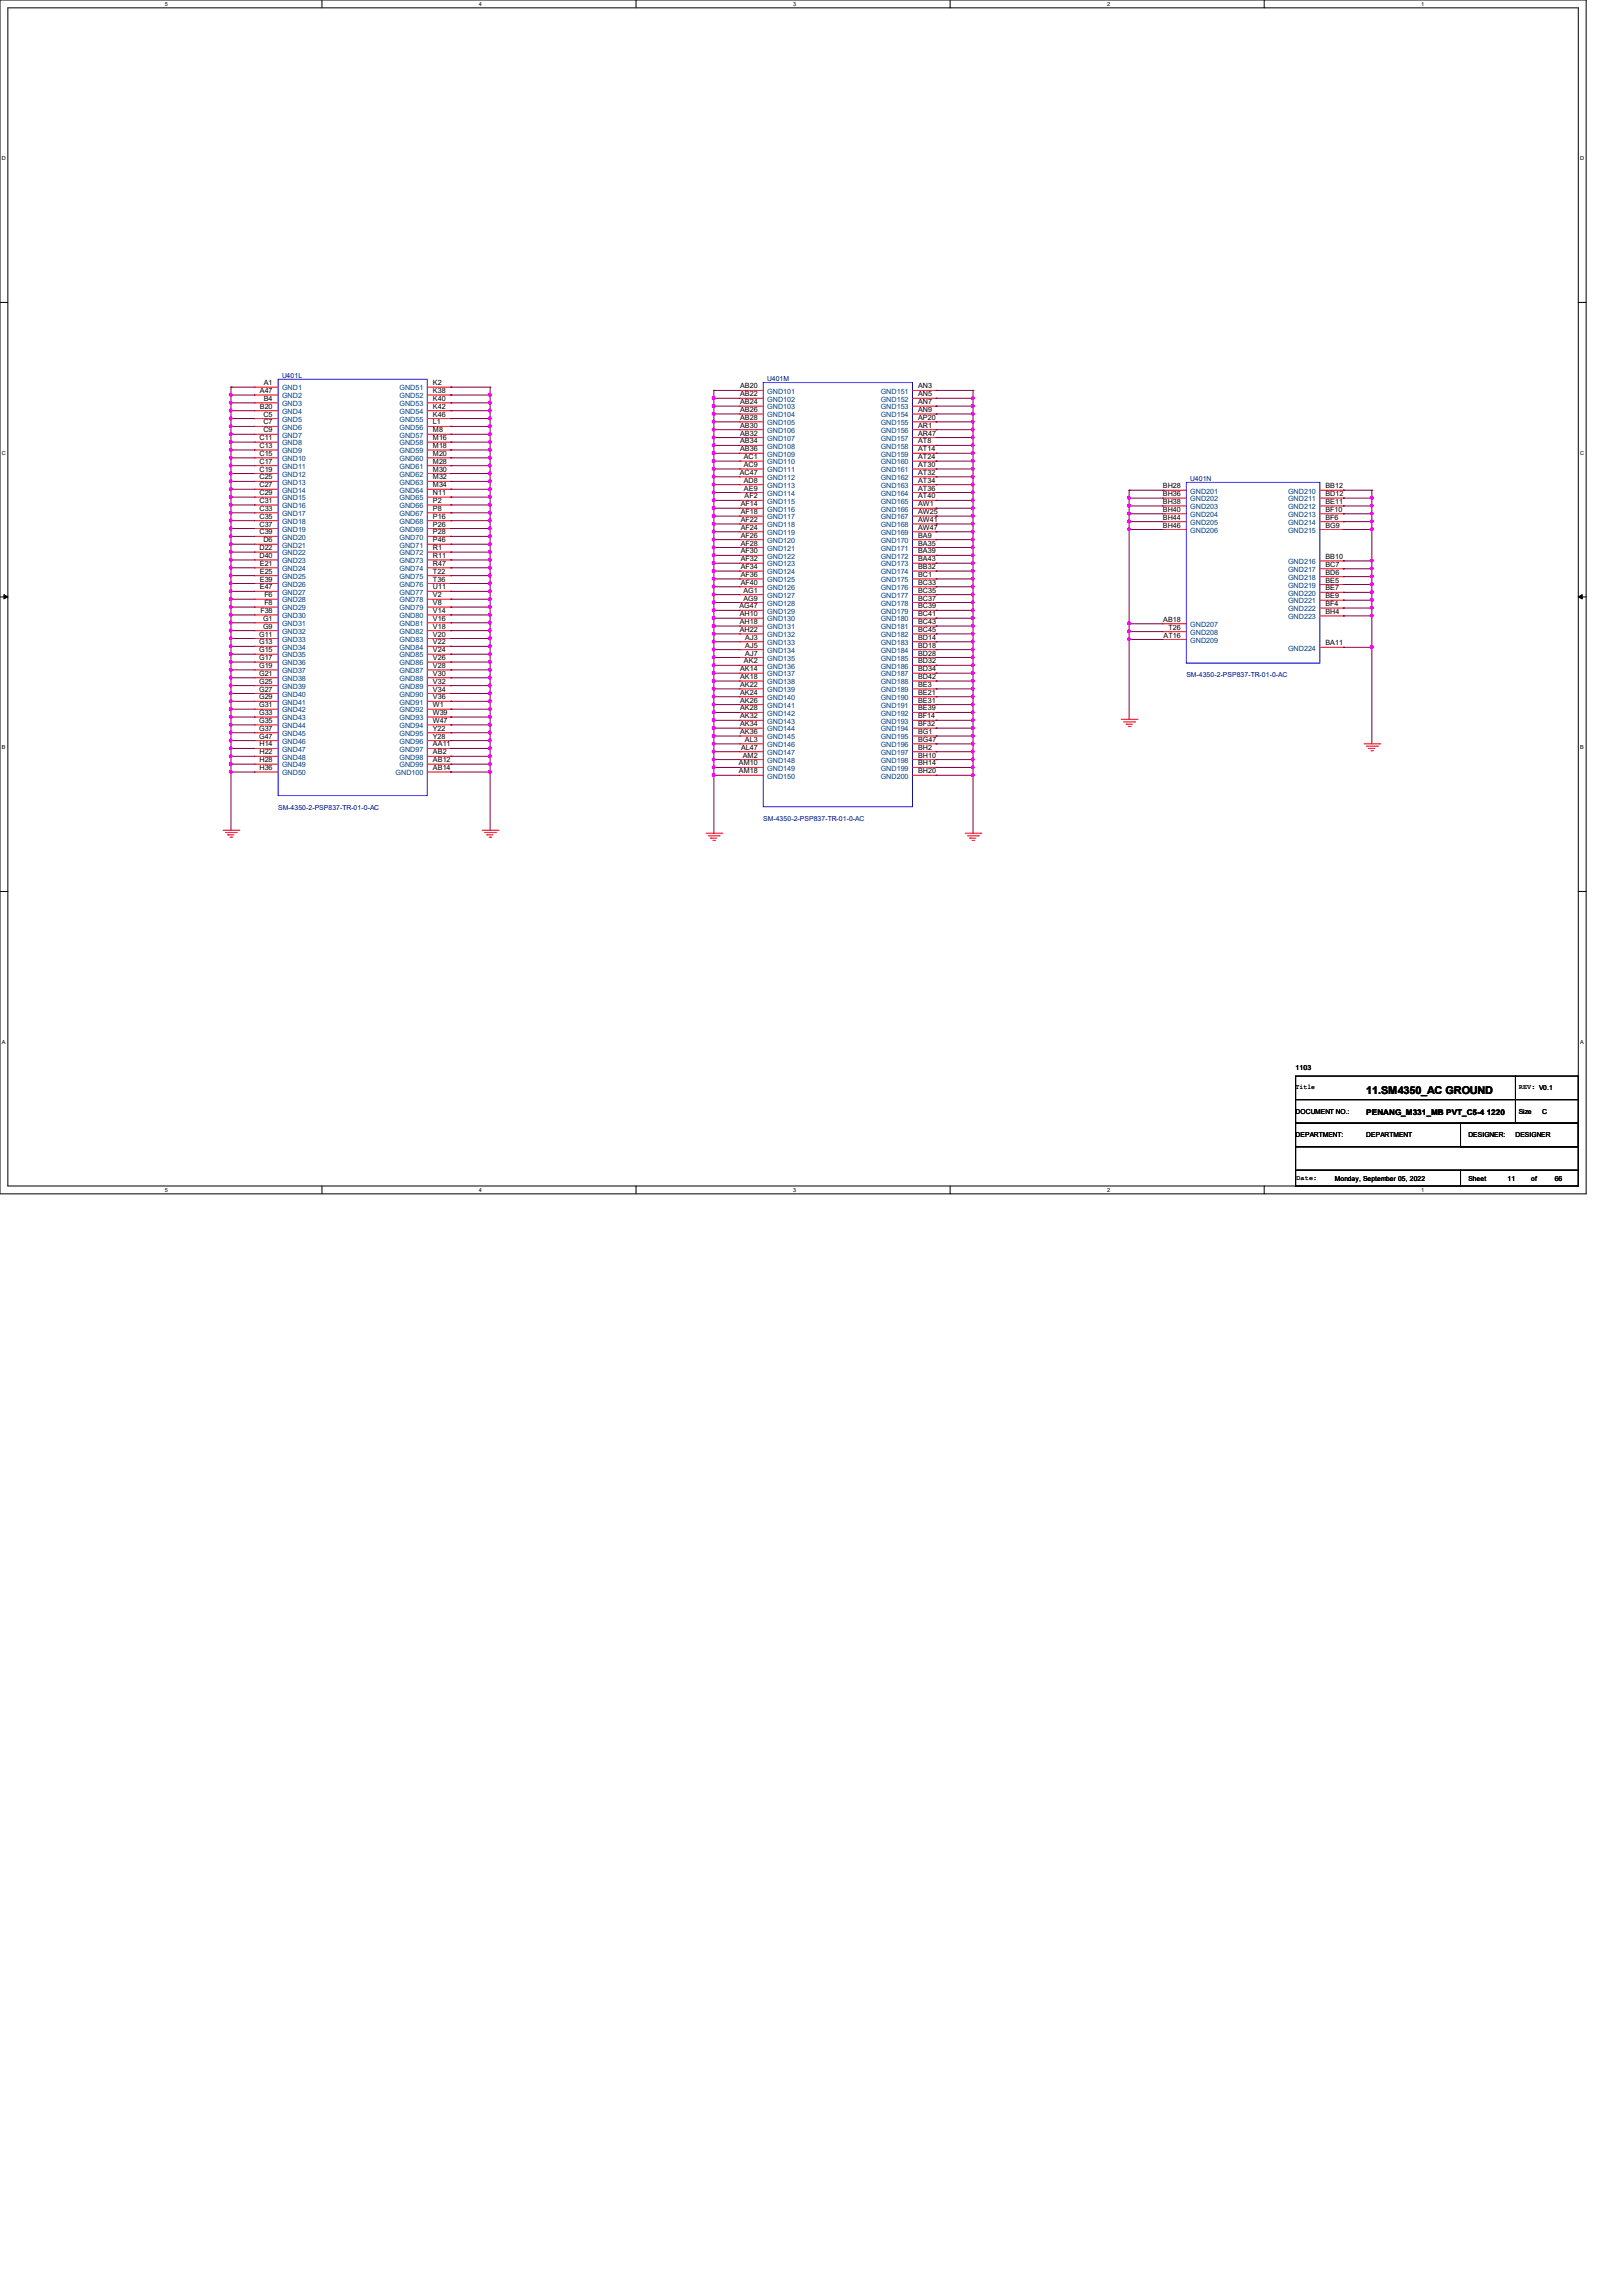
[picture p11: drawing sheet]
<svg xmlns="http://www.w3.org/2000/svg" width="210mm" height="297mm" viewBox="0 0 210 297" stroke-linecap="round" stroke-linejoin="round" font-family="sans-serif">
<defs><g id="words">
<text font-size="1.4" x="176.8" y="141.5">11.SM4350_AC GROUND</text>
<text font-size="1" x="176.8" y="144.2">PENANG_M331_MB PVT_C5-4 1220</text>
<g font-size=".9">
<text x="33.6" y="50.8">A47</text>
<text x="33.6" y="52.9">B20</text>
<text x="34.1" y="53.9">C5</text>
<text x="34.1" y="49.8">A1</text>
<text x="34.1" y="51.9">B4</text>
<text x="56" y="49.8">K2</text>
<text x="56" y="50.8">K38</text>
<text x="56" y="51.9">K40</text>
<text x="56" y="52.9">K42</text>
<text x="56" y="53.9">K46</text>
<text x="95.8" y="50.2">AB20</text>
<text x="95.8" y="51.3">AB22</text>
<text x="95.8" y="52.3">AB24</text>
<text x="95.8" y="53.3">AB26</text>
<text x="118.8" y="50.2">AN3</text>
<text x="118.8" y="51.3">AN5</text>
<text x="118.8" y="52.3">AN7</text>
<text x="118.8" y="53.3">AN9</text>
<text x="33.6" y="56.9">C11</text>
<text x="33.6" y="58">C13</text>
<text x="33.6" y="59">C15</text>
<text x="33.6" y="60">C17</text>
<text x="34.1" y="54.9">C7</text>
<text x="34.1" y="55.9">C9</text>
<text x="56" y="54.9">L1</text>
<text x="56" y="55.9">M8</text>
<text x="56" y="56.9">M16</text>
<text x="56" y="58">M18</text>
<text x="56" y="59">M20</text>
<text x="56" y="60">M28</text>
<text x="95.8" y="54.3">AB28</text>
<text x="95.8" y="55.3">AB30</text>
<text x="95.8" y="56.3">AB32</text>
<text x="95.8" y="57.4">AB34</text>
<text x="95.8" y="58.4">AB36</text>
<text x="96.2" y="59.4">AC1</text>
<text x="118.8" y="54.3">AP20</text>
<text x="118.8" y="55.3">AR1</text>
<text x="118.8" y="56.3">AR47</text>
<text x="118.8" y="57.4">AT8</text>
<text x="118.8" y="58.4">AT14</text>
<text x="118.8" y="59.4">AT24</text>
<text x="33.6" y="61">C19</text>
<text x="33.6" y="62">C25</text>
<text x="33.6" y="63">C27</text>
<text x="33.6" y="64.1">C29</text>
<text x="33.6" y="65.1">C31</text>
<text x="56" y="61">M30</text>
<text x="56" y="62">M32</text>
<text x="56" y="63">M34</text>
<text x="56" y="64.1">N11</text>
<text x="56" y="65.1">P2</text>
<text x="95.7" y="61.4">AC47</text>
<text x="95.8" y="65.5">AF14</text>
<text x="96.2" y="60.4">AC9</text>
<text x="96.2" y="62.4">AD8</text>
<text x="96.3" y="63.5">AE9</text>
<text x="96.4" y="64.5">AF2</text>
<text x="118.8" y="60.4">AT30</text>
<text x="118.8" y="61.4">AT32</text>
<text x="118.8" y="62.4">AT34</text>
<text x="118.8" y="63.5">AT36</text>
<text x="118.8" y="64.5">AT40</text>
<text x="118.8" y="65.5">AW1</text>
<text x="150.5" y="63.2">BH28</text>
<text x="150.5" y="64.2">BH36</text>
<text x="150.5" y="65.2">BH38</text>
<text x="171.5" y="63.2">BB12</text>
<text x="171.5" y="64.2">BD12</text>
<text x="171.5" y="65.2">BE11</text>
<text x="33.6" y="66.1">C33</text>
<text x="33.6" y="67.1">C35</text>
<text x="33.6" y="68.1">C37</text>
<text x="33.6" y="69.1">C39</text>
<text x="33.6" y="71.2">D22</text>
<text x="34.1" y="70.1">D6</text>
<text x="56" y="66.1">P8</text>
<text x="56" y="67.1">P16</text>
<text x="56" y="68.1">P26</text>
<text x="56" y="69.1">P28</text>
<text x="56" y="70.1">P46</text>
<text x="56" y="71.2">R1</text>
<text x="95.8" y="66.5">AF18</text>
<text x="95.8" y="67.5">AF22</text>
<text x="95.8" y="68.5">AF24</text>
<text x="95.8" y="69.6">AF26</text>
<text x="95.8" y="70.6">AF28</text>
<text x="95.8" y="71.6">AF30</text>
<text x="118.8" y="66.5">AW25</text>
<text x="118.8" y="67.5">AW41</text>
<text x="118.8" y="68.5">AW47</text>
<text x="118.8" y="69.6">BA9</text>
<text x="118.8" y="70.6">BA35</text>
<text x="118.8" y="71.6">BA39</text>
<text x="150.5" y="66.2">BH40</text>
<text x="150.5" y="67.2">BH44</text>
<text x="150.5" y="68.2">BH46</text>
<text x="171.5" y="66.2">BF10</text>
<text x="171.5" y="67.2">BF6</text>
<text x="171.5" y="68.2">BG9</text>
<text x="33.6" y="72.2">D40</text>
<text x="33.6" y="73.2">E21</text>
<text x="33.6" y="74.2">E25</text>
<text x="33.6" y="75.2">E39</text>
<text x="33.6" y="76.2">E47</text>
<text x="34.2" y="77.3">F6</text>
<text x="56" y="72.2">R11</text>
<text x="56" y="73.2">R47</text>
<text x="56" y="74.2">T22</text>
<text x="56" y="75.2">T36</text>
<text x="56" y="76.2">U11</text>
<text x="56" y="77.3">V2</text>
<text x="95.8" y="72.6">AF32</text>
<text x="95.8" y="73.6">AF34</text>
<text x="95.8" y="74.6">AF36</text>
<text x="95.8" y="75.6">AF40</text>
<text x="96.2" y="76.7">AG1</text>
<text x="96.2" y="77.7">AG9</text>
<text x="118.8" y="72.6">BA43</text>
<text x="118.8" y="73.6">BB32</text>
<text x="118.8" y="74.6">BC1</text>
<text x="118.8" y="75.6">BC33</text>
<text x="118.8" y="76.7">BC35</text>
<text x="118.8" y="77.7">BC37</text>
<text x="171.5" y="72.3">BB10</text>
<text x="171.5" y="73.3">BC7</text>
<text x="171.5" y="74.3">BD6</text>
<text x="171.5" y="75.4">BE5</text>
<text x="171.5" y="76.4">BE7</text>
<text x="171.5" y="77.4">BE9</text>
<text x="33.5" y="82.3">G11</text>
<text x="33.5" y="83.4">G13</text>
<text x="33.7" y="79.3">F38</text>
<text x="34" y="80.3">G1</text>
<text x="34" y="81.3">G9</text>
<text x="34.2" y="78.3">F8</text>
<text x="56" y="78.3">V8</text>
<text x="56" y="79.3">V14</text>
<text x="56" y="80.3">V16</text>
<text x="56" y="81.3">V18</text>
<text x="56" y="82.3">V20</text>
<text x="56" y="83.4">V22</text>
<text x="95.7" y="78.7">AG47</text>
<text x="95.7" y="79.7">AH10</text>
<text x="95.7" y="80.7">AH18</text>
<text x="95.7" y="81.7">AH22</text>
<text x="96.4" y="82.8">AJ3</text>
<text x="96.4" y="83.8">AJ5</text>
<text x="118.8" y="78.7">BC39</text>
<text x="118.8" y="79.7">BC41</text>
<text x="118.8" y="80.7">BC43</text>
<text x="118.8" y="81.7">BC45</text>
<text x="118.8" y="82.8">BD14</text>
<text x="118.8" y="83.8">BD18</text>
<text x="150.5" y="80.4">AB18</text>
<text x="150.5" y="82.5">AT16</text>
<text x="151.2" y="81.4">T26</text>
<text x="171.5" y="78.4">BF4</text>
<text x="171.5" y="79.4">BH4</text>
<text x="171.5" y="83.5">BA11</text>
<text x="33.5" y="84.4">G15</text>
<text x="33.5" y="85.4">G17</text>
<text x="33.5" y="86.4">G19</text>
<text x="33.5" y="87.4">G21</text>
<text x="33.5" y="88.4">G25</text>
<text x="33.5" y="89.5">G27</text>
<text x="56" y="84.4">V24</text>
<text x="56" y="85.4">V26</text>
<text x="56" y="86.4">V28</text>
<text x="56" y="87.4">V30</text>
<text x="56" y="88.4">V32</text>
<text x="56" y="89.5">V34</text>
<text x="95.8" y="86.8">AK14</text>
<text x="95.8" y="87.8">AK18</text>
<text x="95.8" y="88.9">AK22</text>
<text x="95.8" y="89.9">AK24</text>
<text x="96.3" y="85.8">AK2</text>
<text x="96.4" y="84.8">AJ7</text>
<text x="118.8" y="84.8">BD28</text>
<text x="118.8" y="85.8">BD32</text>
<text x="118.8" y="86.8">BD34</text>
<text x="118.8" y="87.8">BD42</text>
<text x="118.8" y="88.9">BE3</text>
<text x="118.8" y="89.9">BE21</text>
<text x="33.5" y="90.5">G29</text>
<text x="33.5" y="91.5">G31</text>
<text x="33.5" y="92.5">G33</text>
<text x="33.5" y="93.5">G35</text>
<text x="33.5" y="94.5">G37</text>
<text x="33.5" y="95.5">G47</text>
<text x="56" y="90.5">V36</text>
<text x="56" y="91.5">W1</text>
<text x="56" y="92.5">W39</text>
<text x="56" y="93.5">W47</text>
<text x="56" y="94.5">Y22</text>
<text x="56" y="95.5">Y28</text>
<text x="95.8" y="90.9">AK26</text>
<text x="95.8" y="91.9">AK28</text>
<text x="95.8" y="92.9">AK32</text>
<text x="95.8" y="93.9">AK34</text>
<text x="95.8" y="95">AK36</text>
<text x="96.4" y="96">AL3</text>
<text x="118.8" y="90.9">BE31</text>
<text x="118.8" y="91.9">BE39</text>
<text x="118.8" y="92.9">BF14</text>
<text x="118.8" y="93.9">BF32</text>
<text x="118.8" y="95">BG1</text>
<text x="118.8" y="96">BG47</text>
<text x="33.6" y="96.6">H14</text>
<text x="33.6" y="97.6">H22</text>
<text x="33.6" y="98.6">H28</text>
<text x="33.6" y="99.6">H36</text>
<text x="56" y="96.6">AA11</text>
<text x="56" y="97.6">AB2</text>
<text x="56" y="98.6">AB12</text>
<text x="56" y="99.6">AB14</text>
<text x="95.6" y="99">AM10</text>
<text x="95.6" y="100">AM18</text>
<text x="95.9" y="97">AL47</text>
<text x="96.1" y="98">AM2</text>
<text x="118.8" y="97">BH2</text>
<text x="118.8" y="98">BH10</text>
<text x="118.8" y="99">BH14</text>
<text x="118.8" y="100">BH20</text>
<text x="167.6" y="140.9">Title</text>
<text x="167.6" y="138.5">1103</text>
<text x="196.5" y="140.9">REV: V0.1</text>
<text x="167.6" y="144.1">DOCUMENT NO.:</text>
<text x="167.6" y="147.1">DEPARTMENT:</text>
<text x="176.8" y="147.1">DEPARTMENT</text>
<text x="190" y="147.1">DESIGNER:</text>
<text x="196.1" y="147.1">DESIGNER</text>
<text x="196.5" y="144.1">Size</text>
<text x="199.6" y="144.1">C</text>
<text x="167.7" y="152.7">Date:</text>
<text x="172.7" y="152.8">Monday, September 05, 2022</text>
<text x="190" y="152.8">Sheet</text>
<text x="195.1" y="152.8">11</text>
<text x="198.1" y="152.8">of</text>
<text x="201.2" y="152.8">66</text>
</g>
<g font-size=".9" fill="#000080">
<text x="36.5" y="48.9">U401L</text>
<text x="99.3" y="49.3">U401M</text>
<text x="154" y="62.2">U401N</text>
<text x="153.5" y="87.6">SM-4350-2-PSP837-TR-01-0-AC</text>
<text x="36" y="104.7">SM-4350-2-PSP837-TR-01-0-AC</text>
<text x="98.8" y="106.2">SM-4350-2-PSP837-TR-01-0-AC</text>
</g>
<g font-size=".9" fill="#004080">
<text x="36.5" y="50.5">GND1</text>
<text x="36.5" y="51.5">GND2</text>
<text x="36.5" y="52.5">GND3</text>
<text x="36.5" y="53.6">GND4</text>
<text x="51.7" y="50.5">GND51</text>
<text x="51.7" y="51.5">GND52</text>
<text x="51.7" y="52.5">GND53</text>
<text x="51.7" y="53.6">GND54</text>
<text x="99.3" y="50.9">GND101</text>
<text x="99.3" y="51.9">GND102</text>
<text x="99.3" y="53">GND103</text>
<text x="99.3" y="54">GND104</text>
<text x="114" y="50.9">GND151</text>
<text x="114" y="51.9">GND152</text>
<text x="114" y="53">GND153</text>
<text x="114" y="54">GND154</text>
<text x="36.5" y="54.6">GND5</text>
<text x="36.5" y="55.6">GND6</text>
<text x="36.5" y="56.6">GND7</text>
<text x="36.5" y="57.6">GND8</text>
<text x="36.5" y="58.6">GND9</text>
<text x="36.5" y="59.6">GND10</text>
<text x="51.7" y="54.6">GND55</text>
<text x="51.7" y="55.6">GND56</text>
<text x="51.7" y="56.6">GND57</text>
<text x="51.7" y="57.6">GND58</text>
<text x="51.7" y="58.6">GND59</text>
<text x="51.7" y="59.6">GND60</text>
<text x="99.3" y="55">GND105</text>
<text x="99.3" y="56">GND106</text>
<text x="99.3" y="57">GND107</text>
<text x="99.3" y="58">GND108</text>
<text x="99.3" y="59.1">GND109</text>
<text x="114" y="55">GND155</text>
<text x="114" y="56">GND156</text>
<text x="114" y="57">GND157</text>
<text x="114" y="58">GND158</text>
<text x="114" y="59.1">GND159</text>
<text x="36.5" y="60.7">GND11</text>
<text x="36.5" y="61.7">GND12</text>
<text x="36.5" y="62.7">GND13</text>
<text x="36.5" y="63.7">GND14</text>
<text x="36.5" y="64.7">GND15</text>
<text x="36.5" y="65.7">GND16</text>
<text x="51.7" y="60.7">GND61</text>
<text x="51.7" y="61.7">GND62</text>
<text x="51.7" y="62.7">GND63</text>
<text x="51.7" y="63.7">GND64</text>
<text x="51.7" y="64.7">GND65</text>
<text x="51.7" y="65.7">GND66</text>
<text x="99.3" y="60.1">GND110</text>
<text x="99.3" y="61.1">GND111</text>
<text x="99.3" y="62.1">GND112</text>
<text x="99.3" y="63.1">GND113</text>
<text x="99.3" y="64.1">GND114</text>
<text x="99.3" y="65.2">GND115</text>
<text x="114" y="60.1">GND160</text>
<text x="114" y="61.1">GND161</text>
<text x="114" y="62.1">GND162</text>
<text x="114" y="63.1">GND163</text>
<text x="114" y="64.1">GND164</text>
<text x="114" y="65.2">GND165</text>
<text x="154" y="63.8">GND201</text>
<text x="154" y="64.9">GND202</text>
<text x="154" y="65.9">GND203</text>
<text x="166.7" y="63.8">GND210</text>
<text x="166.7" y="64.9">GND211</text>
<text x="166.7" y="65.9">GND212</text>
<text x="36.5" y="66.8">GND17</text>
<text x="36.5" y="67.8">GND18</text>
<text x="36.5" y="68.8">GND19</text>
<text x="36.5" y="69.8">GND20</text>
<text x="36.5" y="70.8">GND21</text>
<text x="36.5" y="71.8">GND22</text>
<text x="51.7" y="66.8">GND67</text>
<text x="51.7" y="67.8">GND68</text>
<text x="51.7" y="68.8">GND69</text>
<text x="51.7" y="69.8">GND70</text>
<text x="51.7" y="70.8">GND71</text>
<text x="51.7" y="71.8">GND72</text>
<text x="99.3" y="66.2">GND116</text>
<text x="99.3" y="67.2">GND117</text>
<text x="99.3" y="68.2">GND118</text>
<text x="99.3" y="69.2">GND119</text>
<text x="99.3" y="70.2">GND120</text>
<text x="99.3" y="71.2">GND121</text>
<text x="114" y="66.2">GND166</text>
<text x="114" y="67.2">GND167</text>
<text x="114" y="68.2">GND168</text>
<text x="114" y="69.2">GND169</text>
<text x="114" y="70.2">GND170</text>
<text x="114" y="71.2">GND171</text>
<text x="154" y="66.9">GND204</text>
<text x="154" y="67.9">GND205</text>
<text x="154" y="68.9">GND206</text>
<text x="166.7" y="66.9">GND213</text>
<text x="166.7" y="67.9">GND214</text>
<text x="166.7" y="68.9">GND215</text>
<text x="36.5" y="72.9">GND23</text>
<text x="36.5" y="73.9">GND24</text>
<text x="36.5" y="74.9">GND25</text>
<text x="36.5" y="75.9">GND26</text>
<text x="36.5" y="76.9">GND27</text>
<text x="36.5" y="77.9">GND28</text>
<text x="51.7" y="72.9">GND73</text>
<text x="51.7" y="73.9">GND74</text>
<text x="51.7" y="74.9">GND75</text>
<text x="51.7" y="75.9">GND76</text>
<text x="51.7" y="76.9">GND77</text>
<text x="51.7" y="77.9">GND78</text>
<text x="99.3" y="72.3">GND122</text>
<text x="99.3" y="73.3">GND123</text>
<text x="99.3" y="74.3">GND124</text>
<text x="99.3" y="75.3">GND125</text>
<text x="99.3" y="76.3">GND126</text>
<text x="99.3" y="77.3">GND127</text>
<text x="114" y="72.3">GND172</text>
<text x="114" y="73.3">GND173</text>
<text x="114" y="74.3">GND174</text>
<text x="114" y="75.3">GND175</text>
<text x="114" y="76.3">GND176</text>
<text x="114" y="77.3">GND177</text>
<text x="166.7" y="73">GND216</text>
<text x="166.7" y="74">GND217</text>
<text x="166.7" y="75">GND218</text>
<text x="166.7" y="76">GND219</text>
<text x="166.7" y="77">GND220</text>
<text x="36.5" y="79">GND29</text>
<text x="36.5" y="80">GND30</text>
<text x="36.5" y="81">GND31</text>
<text x="36.5" y="82">GND32</text>
<text x="36.5" y="83">GND33</text>
<text x="51.7" y="79">GND79</text>
<text x="51.7" y="80">GND80</text>
<text x="51.7" y="81">GND81</text>
<text x="51.7" y="82">GND82</text>
<text x="51.7" y="83">GND83</text>
<text x="99.3" y="78.4">GND128</text>
<text x="99.3" y="79.4">GND129</text>
<text x="99.3" y="80.4">GND130</text>
<text x="99.3" y="81.4">GND131</text>
<text x="99.3" y="82.4">GND132</text>
<text x="99.3" y="83.4">GND133</text>
<text x="114" y="78.4">GND178</text>
<text x="114" y="79.4">GND179</text>
<text x="114" y="80.4">GND180</text>
<text x="114" y="81.4">GND181</text>
<text x="114" y="82.4">GND182</text>
<text x="114" y="83.4">GND183</text>
<text x="154" y="81.1">GND207</text>
<text x="154" y="82.1">GND208</text>
<text x="154" y="83.1">GND209</text>
<text x="166.7" y="78.1">GND221</text>
<text x="166.7" y="79.1">GND222</text>
<text x="166.7" y="80.1">GND223</text>
<text x="36.5" y="84">GND34</text>
<text x="36.5" y="85">GND35</text>
<text x="36.5" y="86.1">GND36</text>
<text x="36.5" y="87.1">GND37</text>
<text x="36.5" y="88.1">GND38</text>
<text x="36.5" y="89.1">GND39</text>
<text x="51.7" y="84">GND84</text>
<text x="51.7" y="85">GND85</text>
<text x="51.7" y="86.1">GND86</text>
<text x="51.7" y="87.1">GND87</text>
<text x="51.7" y="88.1">GND88</text>
<text x="51.7" y="89.1">GND89</text>
<text x="99.3" y="84.5">GND134</text>
<text x="99.3" y="85.5">GND135</text>
<text x="99.3" y="86.5">GND136</text>
<text x="99.3" y="87.5">GND137</text>
<text x="99.3" y="88.5">GND138</text>
<text x="99.3" y="89.5">GND139</text>
<text x="114" y="84.5">GND184</text>
<text x="114" y="85.5">GND185</text>
<text x="114" y="86.5">GND186</text>
<text x="114" y="87.5">GND187</text>
<text x="114" y="88.5">GND188</text>
<text x="114" y="89.5">GND189</text>
<text x="166.7" y="84.2">GND224</text>
<text x="36.5" y="90.1">GND40</text>
<text x="36.5" y="91.1">GND41</text>
<text x="36.5" y="92.2">GND42</text>
<text x="36.5" y="93.2">GND43</text>
<text x="36.5" y="94.2">GND44</text>
<text x="36.5" y="95.2">GND45</text>
<text x="51.7" y="90.1">GND90</text>
<text x="51.7" y="91.1">GND91</text>
<text x="51.7" y="92.2">GND92</text>
<text x="51.7" y="93.2">GND93</text>
<text x="51.7" y="94.2">GND94</text>
<text x="51.7" y="95.2">GND95</text>
<text x="99.3" y="90.6">GND140</text>
<text x="99.3" y="91.6">GND141</text>
<text x="99.3" y="92.6">GND142</text>
<text x="99.3" y="93.6">GND143</text>
<text x="99.3" y="94.6">GND144</text>
<text x="99.3" y="95.6">GND145</text>
<text x="114" y="90.6">GND190</text>
<text x="114" y="91.6">GND191</text>
<text x="114" y="92.6">GND192</text>
<text x="114" y="93.6">GND193</text>
<text x="114" y="94.6">GND194</text>
<text x="114" y="95.6">GND195</text>
<text x="36.5" y="96.2">GND46</text>
<text x="36.5" y="97.2">GND47</text>
<text x="36.5" y="98.3">GND48</text>
<text x="36.5" y="99.3">GND49</text>
<text x="36.5" y="100.3">GND50</text>
<text x="51.2" y="100.3">GND100</text>
<text x="51.7" y="96.2">GND96</text>
<text x="51.7" y="97.2">GND97</text>
<text x="51.7" y="98.3">GND98</text>
<text x="51.7" y="99.3">GND99</text>
<text x="99.3" y="96.6">GND146</text>
<text x="99.3" y="97.7">GND147</text>
<text x="99.3" y="98.7">GND148</text>
<text x="99.3" y="99.7">GND149</text>
<text x="99.3" y="100.7">GND150</text>
<text x="114" y="96.6">GND196</text>
<text x="114" y="97.7">GND197</text>
<text x="114" y="98.7">GND198</text>
<text x="114" y="99.7">GND199</text>
<text x="114" y="100.7">GND200</text>
</g>
<g font-size=".7">
<text x="21.3" y=".8">5</text>
<text x="62" y=".8">4</text>
<text x="102.6" y=".8">3</text>
<text x="143.3" y=".8">2</text>
<text x="183.9" y=".8">1</text>
<text x=".3" y="20.7">D</text>
<text x="204.5" y="20.7">D</text>
<text x=".3" y="58.8">C</text>
<text x="204.5" y="58.8">C</text>
<text x=".3" y="96.9">B</text>
<text x="204.5" y="96.9">B</text>
<text x=".3" y="135">A</text>
<text x="204.5" y="135">A</text>
<text x="21.3" y="154.2">5</text>
<text x="62" y="154.2">4</text>
<text x="102.6" y="154.2">3</text>
<text x="143.3" y="154.2">2</text>
<text x="183.9" y="154.2">1</text>
</g>
</g></defs>
<g fill="none" stroke="#000" stroke-width=".13">
<path d="M0 0h205.2v154.4h-205.2zM1 1h203.2v152.4h-203.2zM41.7 0v1M82.3 0v1M122.9 0v1M163.6 0v1M0 39.1h1M204.2 39.1h1M0 77.2h1M.5 76.9l.5 .3-.5 .3zM204.2 77.2l.5-.3v.6zM204.2 77.2h1"/>
<path d="M0 115.3h1M204.2 115.3h1M167.6 139.2h28.5v3h-28.5zM196.1 139.2h8.1v3h-8.1zM41.7 153.4v1M82.3 153.4v1M122.9 153.4v1M163.6 153.4v1M167.6 151.4h21.4v2h-21.4zM167.6 148.3h36.6v3.1h-36.6zM167.6 145.3h36.6v3h-36.6zM167.6 142.2h28.5v3.1h-28.5z"/>
<path d="M189 151.4h15.2v2h-15.2zM189 145.3h15.2v3h-15.2zM196.1 142.2h8.1v3.1h-8.1z"/>
</g>
<path d="M.5 76.9l.5 .3-.5 .3zM204.2 77.2l.5-.3v.6z" fill="#000"/>
<g fill="none" stroke="#f00" stroke-width=".13">
<path d="M32.9 50.1h3.1M32.9 51.1h3.1M32.9 52.1h3.1M32.9 53.1h3.1M32.9 54.1h3.1M32.9 55.2h3.1M32.9 56.2h3.1M32.9 57.2h3.1M32.9 58.2h3.1M32.9 59.2h3.1M32.9 50.1h.1M32.9 51.1h.1"/>
<path d="M32.9 52.1h.1M32.9 53.1h.1M32.9 54.1h.1M32.9 55.2h.1M32.9 56.2h.1M32.9 57.2h.1M32.9 58.2h.1M32.9 59.2h.1M55.3 50.1h3M55.3 51.1h3M55.3 52.1h3M55.3 53.1h3"/>
<path d="M55.3 54.1h3M55.3 55.2h3M55.3 56.2h3M55.3 57.2h3M55.3 58.2h3M55.3 59.2h3M58.3 50.1h.1M58.3 51.1h.1M58.3 52.1h.1M58.3 53.1h.1M58.3 54.1h.1M58.3 55.2h.1"/>
<path d="M58.3 56.2h.1M58.3 57.2h.1M58.3 58.2h.1M58.3 59.2h.1M95.7 50.5h3.1M95.7 51.5h3.1M95.7 52.5h3.1M95.7 53.6h3.1M95.7 54.6h3.1M95.7 55.6h3.1M95.7 56.6h3.1M95.7 57.6h3.1"/>
<path d="M95.7 58.6h3.1M95.7 59.6h3.1M95.7 50.5h.1M95.7 51.5h.1M95.7 52.5h.1M95.7 53.6h.1M95.7 54.6h.1M95.7 55.6h.1M95.7 56.6h.1M95.7 57.6h.1M95.7 58.6h.1M95.7 59.6h.1"/>
<path d="M118.1 50.5h3M118.1 51.5h3M118.1 52.5h3M118.1 53.6h3M118.1 54.6h3M118.1 55.6h3M118.1 56.6h3M118.1 57.6h3M118.1 58.6h3M118.1 59.6h3M121.1 50.5h.1M121.1 51.5h.1"/>
<path d="M121.1 52.5h.1M121.1 53.6h.1M121.1 54.6h.1M121.1 55.6h.1M121.1 56.6h.1M121.1 57.6h.1M121.1 58.6h.1M121.1 59.6h.1M32.9 60.2h3.1M32.9 61.3h3.1M32.9 62.3h3.1M32.9 63.3h3.1"/>
<path d="M32.9 64.3h3.1M32.9 65.3h3.1M32.9 66.3h3.1M32.9 67.4h3.1M32.9 68.4h3.1M32.9 69.4h3.1M32.9 70.4h3.1M32.9 71.4h3.1M32.9 72.4h3.1M32.9 73.4h3.1M32.9 74.5h3.1M32.9 75.5h3.1"/>
<path d="M32.9 76.5h3.1M32.9 77.5h3.1M32.9 78.5h3.1M32.9 79.5h3.1M32.9 60.2h.1M32.9 61.3h.1M32.9 62.3h.1M32.9 63.3h.1M32.9 64.3h.1M32.9 65.3h.1M32.9 66.3h.1M32.9 67.4h.1"/>
<path d="M32.9 68.4h.1M32.9 69.4h.1M32.9 70.4h.1M32.9 71.4h.1M32.9 72.4h.1M32.9 73.4h.1M32.9 74.5h.1M32.9 75.5h.1M32.9 76.5h.1M32.9 77.5h.1M32.9 78.5h.1M32.9 79.5h.1"/>
<path d="M55.3 60.2h3M55.3 61.3h3M55.3 62.3h3M55.3 63.3h3M55.3 64.3h3M55.3 65.3h3M55.3 66.3h3M55.3 67.4h3M55.3 68.4h3M55.3 69.4h3M55.3 70.4h3M55.3 71.4h3"/>
<path d="M55.3 72.4h3M55.3 73.4h3M55.3 74.5h3M55.3 75.5h3M55.3 76.5h3M55.3 77.5h3M55.3 78.5h3M55.3 79.5h3M58.3 60.2h.1M58.3 61.3h.1M58.3 62.3h.1M58.3 63.3h.1"/>
<path d="M58.3 64.3h.1M58.3 65.3h.1M58.3 66.3h.1M58.3 67.4h.1M58.3 68.4h.1M58.3 69.4h.1M58.3 70.4h.1M58.3 71.4h.1M58.3 72.4h.1M58.3 73.4h.1M58.3 74.5h.1M58.3 75.5h.1"/>
<path d="M58.3 76.5h.1M58.3 77.5h.1M58.3 78.5h.1M58.3 79.5h.1M95.7 60.7h3.1M95.7 61.7h3.1M95.7 62.7h3.1M95.7 63.7h3.1M95.7 64.7h3.1M95.7 65.7h3.1M95.7 66.8h3.1M95.7 67.8h3.1"/>
<path d="M95.7 68.8h3.1M95.7 69.8h3.1M95.7 70.8h3.1M95.7 71.8h3.1M95.7 72.9h3.1M95.7 73.9h3.1M95.7 74.9h3.1M95.7 75.9h3.1M95.7 76.9h3.1M95.7 77.9h3.1M95.7 79h3.1M95.7 80h3.1"/>
<path d="M95.7 60.7h.1M95.7 61.7h.1M95.7 62.7h.1M95.7 63.7h.1M95.7 64.7h.1M95.7 65.7h.1M95.7 66.8h.1M95.7 67.8h.1M95.7 68.8h.1M95.7 69.8h.1M95.7 70.8h.1M95.7 71.8h.1"/>
<path d="M95.7 72.9h.1M95.7 73.9h.1M95.7 74.9h.1M95.7 75.9h.1M95.7 76.9h.1M95.7 77.9h.1M95.7 79h.1M95.7 80h.1M118.1 60.7h3M118.1 61.7h3M118.1 62.7h3M118.1 63.7h3"/>
<path d="M118.1 64.7h3M118.1 65.7h3M118.1 66.8h3M118.1 67.8h3M118.1 68.8h3M118.1 69.8h3M118.1 70.8h3M118.1 71.8h3M118.1 72.9h3M118.1 73.9h3M118.1 74.9h3M118.1 75.9h3"/>
<path d="M118.1 76.9h3M118.1 77.9h3M118.1 79h3M118.1 80h3M121.1 60.7h.1M121.1 61.7h.1M121.1 62.7h.1M121.1 63.7h.1M121.1 64.7h.1M121.1 65.7h.1M121.1 66.8h.1M121.1 67.8h.1"/>
<path d="M121.1 68.8h.1M121.1 69.8h.1M121.1 70.8h.1M121.1 71.8h.1M121.1 72.9h.1M121.1 73.9h.1M121.1 74.9h.1M121.1 75.9h.1M121.1 76.9h.1M121.1 77.9h.1M121.1 79h.1M121.1 80h.1"/>
<path d="M150.5 63.4h3M150.5 64.4h3M150.5 65.4h3M150.5 66.5h3M150.5 67.5h3M150.5 68.5h3M150.5 63.4h.1M150.5 64.4h.1M150.5 65.4h.1M150.5 66.5h.1M150.5 67.5h.1M150.5 68.5h.1"/>
<path d="M170.8 63.4h3M170.8 64.4h3M170.8 65.4h3M170.8 66.5h3M170.8 67.5h3M170.8 68.5h3M170.8 72.6h3M170.8 73.6h3M170.8 74.6h3M170.8 75.6h3M170.8 76.6h3M170.8 77.6h3"/>
<path d="M170.8 78.7h3M170.8 79.7h3M173.8 63.4h.1M173.8 64.4h.1M173.8 65.4h.1M173.8 66.5h.1M173.8 67.5h.1M173.8 68.5h.1M173.8 72.6h.1M173.8 73.6h.1M173.8 74.6h.1M173.8 75.6h.1"/>
<path d="M173.8 76.6h.1M173.8 77.6h.1M173.8 78.7h.1M173.8 79.7h.1M32.9 96.8h3.1M32.9 80.6h3.1M32.9 81.6h3.1M32.9 82.6h3.1M32.9 83.6h3.1M32.9 84.6h3.1M32.9 85.6h3.1M32.9 86.7h3.1"/>
<path d="M32.9 87.7h3.1M32.9 88.7h3.1M32.9 89.7h3.1M32.9 90.7h3.1M32.9 91.7h3.1M32.9 92.8h3.1M32.9 93.8h3.1M32.9 94.8h3.1M32.9 95.8h3.1M32.9 97.8h3.1M32.9 98.8h3.1M32.9 99.9h3.1"/>
<path d="M32.9 80.6h.1M32.9 81.6h.1M32.9 82.6h.1M32.9 83.6h.1M32.9 84.6h.1M32.9 85.6h.1M32.9 86.7h.1M32.9 87.7h.1M32.9 88.7h.1M32.9 89.7h.1M32.9 90.7h.1M32.9 91.7h.1"/>
<path d="M32.9 92.8h.1M32.9 93.8h.1M32.9 94.8h.1M32.9 95.8h.1M32.9 96.8h.1M32.9 97.8h.1M32.9 98.8h.1M32.9 99.9h.1M55.3 96.8h3M55.3 80.6h3M55.3 81.6h3M55.3 82.6h3"/>
<path d="M55.3 83.6h3M55.3 84.6h3M55.3 85.6h3M55.3 86.7h3M55.3 87.7h3M55.3 88.7h3M55.3 89.7h3M55.3 90.7h3M55.3 91.7h3M55.3 92.8h3M55.3 93.8h3M55.3 94.8h3"/>
<path d="M55.3 95.8h3M55.3 97.8h3M55.3 98.8h3M55.3 99.9h3M58.3 80.6h.1M58.3 81.6h.1M58.3 82.6h.1M58.3 83.6h.1M58.3 84.6h.1M58.3 85.6h.1M58.3 86.7h.1M58.3 87.7h.1"/>
<path d="M58.3 88.7h.1M58.3 89.7h.1M58.3 90.7h.1M58.3 91.7h.1M58.3 92.8h.1M58.3 93.8h.1M58.3 94.8h.1M58.3 95.8h.1M58.3 96.8h.1M58.3 97.8h.1M58.3 98.8h.1M58.3 99.9h.1"/>
<path d="M95.7 96.2h3.1M95.7 81h3.1M95.7 82h3.1M95.7 83h3.1M95.7 84h3.1M95.7 85h3.1M95.7 86.1h3.1M95.7 87.1h3.1M95.7 88.1h3.1M95.7 89.1h3.1M95.7 90.1h3.1M95.7 91.1h3.1"/>
<path d="M95.7 92.2h3.1M95.7 93.2h3.1M95.7 94.2h3.1M95.7 95.2h3.1M95.7 97.2h3.1M95.7 98.3h3.1M95.7 99.3h3.1M95.7 81h.1M95.7 82h.1M95.7 83h.1M95.7 84h.1M95.7 85h.1"/>
<path d="M95.7 86.1h.1M95.7 87.1h.1M95.7 88.1h.1M95.7 89.1h.1M95.7 90.1h.1M95.7 91.1h.1M95.7 92.2h.1M95.7 93.2h.1M95.7 94.2h.1M95.7 95.2h.1M95.7 96.2h.1M95.7 97.2h.1"/>
<path d="M95.7 98.3h.1M95.7 99.3h.1M118.1 96.2h3M118.1 81h3M118.1 82h3M118.1 83h3M118.1 84h3M118.1 85h3M118.1 86.1h3M118.1 87.1h3M118.1 88.1h3M118.1 89.1h3"/>
<path d="M118.1 90.1h3M118.1 91.1h3M118.1 92.2h3M118.1 93.2h3M118.1 94.2h3M118.1 95.2h3M118.1 97.2h3M118.1 98.3h3M118.1 99.3h3M121.1 81h.1M121.1 82h.1M121.1 83h.1"/>
<path d="M121.1 84h.1M121.1 85h.1M121.1 86.1h.1M121.1 87.1h.1M121.1 88.1h.1M121.1 89.1h.1M121.1 90.1h.1M121.1 91.1h.1M121.1 92.2h.1M121.1 93.2h.1M121.1 94.2h.1M121.1 95.2h.1"/>
<path d="M121.1 96.2h.1M121.1 97.2h.1M121.1 98.3h.1M121.1 99.3h.1M145.1 93h2M145.4 93.4h1.4M145.7 93.7h.8M145.7 93.7h.1M146 94h.2M146.2 94h.1M146.8 93.4h.1M147.1 93h.1"/>
<path d="M150.5 80.7h3M150.5 81.7h3M150.5 82.7h3M150.5 80.7h.1M150.5 81.7h.1M150.5 82.7h.1M170.8 83.7h3M173.8 83.7h.1M176.5 96.2h2M176.8 96.5h1.4M177.1 96.8h.8M177.1 96.8h.1"/>
<path d="M177.4 97.1h.2M177.6 97.1h.1M178.2 96.5h.1M178.5 96.2h.1M28.9 107.4h2M29.2 107.7h1.4M29.5 108h.1M29.5 108h.8M29.8 108.3h.2M30 108.3h.1M30.6 107.7h.1M30.9 107.4h.1"/>
<path d="M62.4 107.4h2M62.7 107.7h1.4M63 108h.8M63 108h.1M63.3 108.3h.2M63.5 108.3h.1M64.1 107.7h.1M64.4 107.4h.1M91.4 107.8h2M91.7 108.1h1.3M91.9 108.4h.9M91.9 108.4h.1"/>
<path d="M92.2 108.7h.3M92.5 108.7h.1M93 108.1h.1M93.4 107.8h.1M95.7 100.3h3.1M95.7 100.3h.1M118.1 100.3h3M121.1 100.3h.1M124.9 107.8h2M125.2 108.1h1.4M125.5 108.4h.8M125.5 108.4h.1"/>
<path d="M125.8 108.7h.2M126 108.7h.1M126.6 108.1h.1M126.9 107.8h.1"/>
</g>
<path d="M36 49.1h19.3v53.8h-19.3zM98.8 49.5h19.3v54.9h-19.3zM153.5 62.4h17.3v23.4h-17.3z" fill="none" stroke="#00f" stroke-width=".13"/>
<g fill="none" stroke="#800040" stroke-width=".13">
<path d="M29.9 50.1h3M29.9 51.1h3M29.9 50.1h.1M29.9 51.1h.1M29.9 50.1v1M58.3 50.1h5.1M58.3 50.1h.1M63.4 50.1h.1M63.4 50.1v1M92.4 50.5h.1M92.4 50.5v1M92.4 50.5h3.3"/>
<path d="M121.1 50.5h4.8M121.1 50.5h.1M125.9 50.5h.1M125.9 50.5v1"/>
</g>
<circle cx="29.8" cy="51.1" r=".18" fill="#f0f"/>
<circle cx="29.8" cy="51.1" r=".18" fill="none" stroke="#f0f" stroke-width=".13"/>
<path d="M29.9 51.1h.1M29.9 51.1v1M58.3 51.1h5.1M58.3 51.1h.1M63.4 51.1h.1M63.4 51.1v1" fill="none" stroke="#800040" stroke-width=".13"/>
<circle cx="63.4" cy="51.1" r=".18" fill="#f0f"/>
<circle cx="63.4" cy="51.1" r=".18" fill="none" stroke="#f0f" stroke-width=".13"/>
<path d="M92.4 51.5h.1M92.4 51.5h3.3" fill="none" stroke="#800040" stroke-width=".13"/>
<circle cx="92.3" cy="51.5" r=".18" fill="#f0f"/>
<circle cx="92.3" cy="51.5" r=".18" fill="none" stroke="#f0f" stroke-width=".13"/>
<path d="M92.4 51.5h.1M92.4 51.5v1M121.1 51.5h4.8M121.1 51.5h.1" fill="none" stroke="#800040" stroke-width=".13"/>
<circle cx="125.8" cy="51.5" r=".18" fill="#f0f"/>
<circle cx="125.8" cy="51.5" r=".18" fill="none" stroke="#f0f" stroke-width=".13"/>
<path d="M125.9 51.5h.1M125.9 51.5v1M146.1 63.4h.1M146.1 63.4v1M146.1 63.4h4.4" fill="none" stroke="#800040" stroke-width=".13"/>
<circle cx="146.1" cy="64.4" r=".18" fill="#f0f"/>
<circle cx="146.1" cy="64.4" r=".18" fill="none" stroke="#f0f" stroke-width=".13"/>
<path d="M29.9 52.1h3M29.9 52.1h.1M29.9 52.1v1" fill="none" stroke="#800040" stroke-width=".13"/>
<circle cx="29.8" cy="52.1" r=".18" fill="#f0f"/>
<circle cx="29.8" cy="52.1" r=".18" fill="none" stroke="#f0f" stroke-width=".13"/>
<path d="M58.3 52.1h5.1M58.3 52.1h.1" fill="none" stroke="#800040" stroke-width=".13"/>
<circle cx="63.4" cy="52.1" r=".18" fill="#f0f"/>
<circle cx="63.4" cy="52.1" r=".18" fill="none" stroke="#f0f" stroke-width=".13"/>
<path d="M63.4 52.1h.1M63.4 52.1v1M92.4 52.5h.1M92.4 52.5h3.3" fill="none" stroke="#800040" stroke-width=".13"/>
<circle cx="92.3" cy="52.5" r=".18" fill="#f0f"/>
<circle cx="92.3" cy="52.5" r=".18" fill="none" stroke="#f0f" stroke-width=".13"/>
<path d="M92.4 52.5h.1M92.4 52.5v1.1M121.1 52.5h4.8M121.1 52.5h.1M125.9 52.5h.1M125.9 52.5v1.1" fill="none" stroke="#800040" stroke-width=".13"/>
<circle cx="125.8" cy="53.5" r=".18" fill="#f0f"/>
<circle cx="125.8" cy="53.5" r=".18" fill="none" stroke="#f0f" stroke-width=".13"/>
<circle cx="125.8" cy="52.5" r=".18" fill="#f0f"/>
<circle cx="125.8" cy="52.5" r=".18" fill="none" stroke="#f0f" stroke-width=".13"/>
<path d="M29.9 53.1h3M29.9 53.1h.1M29.9 53.1v1M146.1 64.4h.1M146.1 64.4v1M146.1 64.4h4.4" fill="none" stroke="#800040" stroke-width=".13"/>
<circle cx="29.8" cy="54.1" r=".18" fill="#f0f"/>
<circle cx="29.8" cy="54.1" r=".18" fill="none" stroke="#f0f" stroke-width=".13"/>
<circle cx="29.8" cy="53.1" r=".18" fill="#f0f"/>
<circle cx="29.8" cy="53.1" r=".18" fill="none" stroke="#f0f" stroke-width=".13"/>
<path d="M58.3 53.1h5.1M58.3 53.1h.1" fill="none" stroke="#800040" stroke-width=".13"/>
<circle cx="63.4" cy="53.1" r=".18" fill="#f0f"/>
<circle cx="63.4" cy="53.1" r=".18" fill="none" stroke="#f0f" stroke-width=".13"/>
<path d="M63.4 53.1h.1M63.4 53.1v1M92.4 53.6h.1M92.4 53.6h3.3" fill="none" stroke="#800040" stroke-width=".13"/>
<circle cx="92.3" cy="53.5" r=".18" fill="#f0f"/>
<circle cx="92.3" cy="53.5" r=".18" fill="none" stroke="#f0f" stroke-width=".13"/>
<path d="M92.4 53.6h.1M92.4 53.6v1M121.1 53.6h4.8M121.1 53.6h.1M125.9 53.6h.1M125.9 53.6v1M146.1 65.4h.1M146.1 65.4v1.1M146.1 65.4h4.4" fill="none" stroke="#800040" stroke-width=".13"/>
<circle cx="146.1" cy="66.4" r=".18" fill="#f0f"/>
<circle cx="146.1" cy="66.4" r=".18" fill="none" stroke="#f0f" stroke-width=".13"/>
<circle cx="146.1" cy="65.4" r=".18" fill="#f0f"/>
<circle cx="146.1" cy="65.4" r=".18" fill="none" stroke="#f0f" stroke-width=".13"/>
<path d="M29.9 54.1h3M29.9 54.1h.1M29.9 54.1v1.1M58.3 54.1h5.1M58.3 54.1h.1" fill="none" stroke="#800040" stroke-width=".13"/>
<circle cx="63.4" cy="54.1" r=".18" fill="#f0f"/>
<circle cx="63.4" cy="54.1" r=".18" fill="none" stroke="#f0f" stroke-width=".13"/>
<path d="M63.4 54.1h.1M63.4 54.1v1.1M92.4 54.6h.1M92.4 54.6h3.3" fill="none" stroke="#800040" stroke-width=".13"/>
<circle cx="92.3" cy="54.5" r=".18" fill="#f0f"/>
<circle cx="92.3" cy="54.5" r=".18" fill="none" stroke="#f0f" stroke-width=".13"/>
<path d="M92.4 54.6h.1M92.4 54.6v1M121.1 54.6h4.8M121.1 54.6h.1M125.9 54.6h.1M125.9 54.6v1" fill="none" stroke="#800040" stroke-width=".13"/>
<circle cx="125.8" cy="54.5" r=".18" fill="#f0f"/>
<circle cx="125.8" cy="54.5" r=".18" fill="none" stroke="#f0f" stroke-width=".13"/>
<path d="M29.9 55.2h3M29.9 55.2h.1M29.9 55.2v1M146.1 66.5h.1M146.1 66.5v1M146.1 66.5h4.4" fill="none" stroke="#800040" stroke-width=".13"/>
<circle cx="29.8" cy="56.1" r=".18" fill="#f0f"/>
<circle cx="29.8" cy="56.1" r=".18" fill="none" stroke="#f0f" stroke-width=".13"/>
<circle cx="29.8" cy="55.1" r=".18" fill="#f0f"/>
<circle cx="29.8" cy="55.1" r=".18" fill="none" stroke="#f0f" stroke-width=".13"/>
<path d="M58.3 55.2h5.1M58.3 55.2h.1" fill="none" stroke="#800040" stroke-width=".13"/>
<circle cx="63.4" cy="55.1" r=".18" fill="#f0f"/>
<circle cx="63.4" cy="55.1" r=".18" fill="none" stroke="#f0f" stroke-width=".13"/>
<path d="M63.4 55.2h.1M63.4 55.2v1" fill="none" stroke="#800040" stroke-width=".13"/>
<circle cx="63.4" cy="56.1" r=".18" fill="#f0f"/>
<circle cx="63.4" cy="56.1" r=".18" fill="none" stroke="#f0f" stroke-width=".13"/>
<path d="M92.4 55.6h.1M92.4 55.6v1M92.4 55.6h3.3" fill="none" stroke="#800040" stroke-width=".13"/>
<circle cx="92.3" cy="56.6" r=".18" fill="#f0f"/>
<circle cx="92.3" cy="56.6" r=".18" fill="none" stroke="#f0f" stroke-width=".13"/>
<circle cx="92.3" cy="55.6" r=".18" fill="#f0f"/>
<circle cx="92.3" cy="55.6" r=".18" fill="none" stroke="#f0f" stroke-width=".13"/>
<path d="M121.1 55.6h4.8M121.1 55.6h.1" fill="none" stroke="#800040" stroke-width=".13"/>
<circle cx="125.8" cy="55.6" r=".18" fill="#f0f"/>
<circle cx="125.8" cy="55.6" r=".18" fill="none" stroke="#f0f" stroke-width=".13"/>
<path d="M125.9 55.6h.1M125.9 55.6v1" fill="none" stroke="#800040" stroke-width=".13"/>
<circle cx="125.8" cy="56.6" r=".18" fill="#f0f"/>
<circle cx="125.8" cy="56.6" r=".18" fill="none" stroke="#f0f" stroke-width=".13"/>
<path d="M146.1 67.5h.1M146.1 67.5h4.4" fill="none" stroke="#800040" stroke-width=".13"/>
<circle cx="146.1" cy="67.4" r=".18" fill="#f0f"/>
<circle cx="146.1" cy="67.4" r=".18" fill="none" stroke="#f0f" stroke-width=".13"/>
<path d="M29.9 56.2h3M29.9 56.2h.1M29.9 56.2v1M58.3 56.2h5.1M58.3 56.2h.1M63.4 56.2h.1M63.4 56.2v1M146.1 67.5h.1M146.1 67.5v1" fill="none" stroke="#800040" stroke-width=".13"/>
<circle cx="63.4" cy="57.2" r=".18" fill="#f0f"/>
<circle cx="63.4" cy="57.2" r=".18" fill="none" stroke="#f0f" stroke-width=".13"/>
<path d="M92.4 56.6h.1M92.4 56.6v1M92.4 56.6h3.3M121.1 56.6h4.8M121.1 56.6h.1M125.9 56.6h.1M125.9 56.6v1M146.1 68.5h.1M146.1 68.5v12.2M146.1 68.5h4.4" fill="none" stroke="#800040" stroke-width=".13"/>
<circle cx="146.1" cy="80.7" r=".18" fill="#f0f"/>
<circle cx="146.1" cy="80.7" r=".18" fill="none" stroke="#f0f" stroke-width=".13"/>
<circle cx="146.1" cy="68.5" r=".18" fill="#f0f"/>
<circle cx="146.1" cy="68.5" r=".18" fill="none" stroke="#f0f" stroke-width=".13"/>
<path d="M29.9 57.2h3M29.9 57.2h.1" fill="none" stroke="#800040" stroke-width=".13"/>
<circle cx="29.8" cy="57.2" r=".18" fill="#f0f"/>
<circle cx="29.8" cy="57.2" r=".18" fill="none" stroke="#f0f" stroke-width=".13"/>
<path d="M29.9 57.2h.1M29.9 57.2v1M58.3 57.2h5.1M58.3 57.2h.1M63.4 57.2h.1M63.4 57.2v1M92.4 57.6h.1M92.4 57.6h3.3" fill="none" stroke="#800040" stroke-width=".13"/>
<circle cx="92.3" cy="57.6" r=".18" fill="#f0f"/>
<circle cx="92.3" cy="57.6" r=".18" fill="none" stroke="#f0f" stroke-width=".13"/>
<path d="M92.4 57.6h.1M92.4 57.6v1M121.1 57.6h4.8M121.1 57.6h.1M125.9 57.6h.1M125.9 57.6v1" fill="none" stroke="#800040" stroke-width=".13"/>
<circle cx="125.8" cy="57.6" r=".18" fill="#f0f"/>
<circle cx="125.8" cy="57.6" r=".18" fill="none" stroke="#f0f" stroke-width=".13"/>
<path d="M29.9 58.2h.1M29.9 58.2v1" fill="none" stroke="#800040" stroke-width=".13"/>
<circle cx="29.8" cy="59.2" r=".18" fill="#f0f"/>
<circle cx="29.8" cy="59.2" r=".18" fill="none" stroke="#f0f" stroke-width=".13"/>
<circle cx="29.8" cy="58.2" r=".18" fill="#f0f"/>
<circle cx="29.8" cy="58.2" r=".18" fill="none" stroke="#f0f" stroke-width=".13"/>
<path d="M29.9 58.2h3M29.9 58.2h.1M58.3 58.2h5.1M58.3 58.2h.1M63.4 58.2h.1M63.4 58.2v1" fill="none" stroke="#800040" stroke-width=".13"/>
<circle cx="63.4" cy="59.2" r=".18" fill="#f0f"/>
<circle cx="63.4" cy="59.2" r=".18" fill="none" stroke="#f0f" stroke-width=".13"/>
<circle cx="63.4" cy="58.2" r=".18" fill="#f0f"/>
<circle cx="63.4" cy="58.2" r=".18" fill="none" stroke="#f0f" stroke-width=".13"/>
<path d="M92.4 58.6h.1M92.4 58.6v1" fill="none" stroke="#800040" stroke-width=".13"/>
<circle cx="92.3" cy="59.6" r=".18" fill="#f0f"/>
<circle cx="92.3" cy="59.6" r=".18" fill="none" stroke="#f0f" stroke-width=".13"/>
<circle cx="92.3" cy="58.6" r=".18" fill="#f0f"/>
<circle cx="92.3" cy="58.6" r=".18" fill="none" stroke="#f0f" stroke-width=".13"/>
<path d="M92.4 58.6h.1M92.4 58.6h3.3M121.1 58.6h4.8M121.1 58.6h.1M125.9 58.6h.1M125.9 58.6v1" fill="none" stroke="#800040" stroke-width=".13"/>
<circle cx="125.8" cy="59.6" r=".18" fill="#f0f"/>
<circle cx="125.8" cy="59.6" r=".18" fill="none" stroke="#f0f" stroke-width=".13"/>
<circle cx="125.8" cy="58.6" r=".18" fill="#f0f"/>
<circle cx="125.8" cy="58.6" r=".18" fill="none" stroke="#f0f" stroke-width=".13"/>
<g fill="none" stroke="#800040" stroke-width=".13">
<path d="M29.9 59.2h3M29.9 59.2h.1M29.9 59.2v1M58.3 59.2h5.1M58.3 59.2h.1M63.4 59.2h.1M63.4 59.2v1M92.4 59.6h.1M92.4 59.6v1.1M92.4 59.6h3.3M121.1 59.6h4.8M121.1 59.6h.1"/>
<path d="M125.9 59.6h.1M125.9 59.6v1.1"/>
</g>
<circle cx="125.8" cy="60.6" r=".18" fill="#f0f"/>
<circle cx="125.8" cy="60.6" r=".18" fill="none" stroke="#f0f" stroke-width=".13"/>
<path d="M29.9 60.2h3M29.9 60.2h.1M29.9 60.2v1.1" fill="none" stroke="#800040" stroke-width=".13"/>
<circle cx="29.8" cy="60.2" r=".18" fill="#f0f"/>
<circle cx="29.8" cy="60.2" r=".18" fill="none" stroke="#f0f" stroke-width=".13"/>
<path d="M58.3 60.2h5.1M58.3 60.2h.1" fill="none" stroke="#800040" stroke-width=".13"/>
<circle cx="63.4" cy="60.2" r=".18" fill="#f0f"/>
<circle cx="63.4" cy="60.2" r=".18" fill="none" stroke="#f0f" stroke-width=".13"/>
<path d="M63.4 60.2h.1M63.4 60.2v1.1M92.4 60.7h.1M92.4 60.7v1" fill="none" stroke="#800040" stroke-width=".13"/>
<circle cx="92.3" cy="60.6" r=".18" fill="#f0f"/>
<circle cx="92.3" cy="60.6" r=".18" fill="none" stroke="#f0f" stroke-width=".13"/>
<path d="M29.9 61.3h3M29.9 61.3h.1M29.9 61.3v1M92.4 60.7h.1M92.4 60.7h3.3M121.1 60.7h4.8M121.1 60.7h.1M125.9 60.7h.1M125.9 60.7v1" fill="none" stroke="#800040" stroke-width=".13"/>
<circle cx="29.8" cy="61.2" r=".18" fill="#f0f"/>
<circle cx="29.8" cy="61.2" r=".18" fill="none" stroke="#f0f" stroke-width=".13"/>
<path d="M58.3 61.3h5.1M58.3 61.3h.1" fill="none" stroke="#800040" stroke-width=".13"/>
<circle cx="63.4" cy="61.2" r=".18" fill="#f0f"/>
<circle cx="63.4" cy="61.2" r=".18" fill="none" stroke="#f0f" stroke-width=".13"/>
<path d="M63.4 61.3h.1M63.4 61.3v1M92.4 61.7h.1M92.4 61.7h3.3" fill="none" stroke="#800040" stroke-width=".13"/>
<circle cx="92.3" cy="61.6" r=".18" fill="#f0f"/>
<circle cx="92.3" cy="61.6" r=".18" fill="none" stroke="#f0f" stroke-width=".13"/>
<path d="M92.4 61.7h.1M92.4 61.7v1M121.1 61.7h4.8M121.1 61.7h.1" fill="none" stroke="#800040" stroke-width=".13"/>
<circle cx="125.8" cy="61.6" r=".18" fill="#f0f"/>
<circle cx="125.8" cy="61.6" r=".18" fill="none" stroke="#f0f" stroke-width=".13"/>
<path d="M29.9 62.3h3M29.9 62.3h.1M29.9 62.3v1M125.9 61.7h.1M125.9 61.7v1" fill="none" stroke="#800040" stroke-width=".13"/>
<circle cx="29.8" cy="62.2" r=".18" fill="#f0f"/>
<circle cx="29.8" cy="62.2" r=".18" fill="none" stroke="#f0f" stroke-width=".13"/>
<path d="M58.3 62.3h5.1M58.3 62.3h.1" fill="none" stroke="#800040" stroke-width=".13"/>
<circle cx="63.4" cy="62.2" r=".18" fill="#f0f"/>
<circle cx="63.4" cy="62.2" r=".18" fill="none" stroke="#f0f" stroke-width=".13"/>
<path d="M63.4 62.3h.1M63.4 62.3v1" fill="none" stroke="#800040" stroke-width=".13"/>
<circle cx="63.4" cy="63.3" r=".18" fill="#f0f"/>
<circle cx="63.4" cy="63.3" r=".18" fill="none" stroke="#f0f" stroke-width=".13"/>
<path d="M92.4 62.7h.1M92.4 62.7h3.3" fill="none" stroke="#800040" stroke-width=".13"/>
<circle cx="92.3" cy="62.7" r=".18" fill="#f0f"/>
<circle cx="92.3" cy="62.7" r=".18" fill="none" stroke="#f0f" stroke-width=".13"/>
<path d="M92.4 62.7h.1M92.4 62.7v1" fill="none" stroke="#800040" stroke-width=".13"/>
<circle cx="92.3" cy="63.7" r=".18" fill="#f0f"/>
<circle cx="92.3" cy="63.7" r=".18" fill="none" stroke="#f0f" stroke-width=".13"/>
<path d="M121.1 62.7h4.8M121.1 62.7h.1" fill="none" stroke="#800040" stroke-width=".13"/>
<circle cx="125.8" cy="62.7" r=".18" fill="#f0f"/>
<circle cx="125.8" cy="62.7" r=".18" fill="none" stroke="#f0f" stroke-width=".13"/>
<path d="M29.9 63.3h.1M29.9 63.3v1M125.9 62.7h.1M125.9 62.7v1" fill="none" stroke="#800040" stroke-width=".13"/>
<circle cx="29.8" cy="63.3" r=".18" fill="#f0f"/>
<circle cx="29.8" cy="63.3" r=".18" fill="none" stroke="#f0f" stroke-width=".13"/>
<path d="M29.9 63.3h3M29.9 63.3h.1M58.3 63.3h5.1M58.3 63.3h.1M63.4 63.3h.1M63.4 63.3v1M92.4 63.7h.1M92.4 63.7v1M92.4 63.7h3.3M121.1 63.7h4.8M121.1 63.7h.1" fill="none" stroke="#800040" stroke-width=".13"/>
<circle cx="125.8" cy="63.7" r=".18" fill="#f0f"/>
<circle cx="125.8" cy="63.7" r=".18" fill="none" stroke="#f0f" stroke-width=".13"/>
<path d="M29.9 64.3h3M29.9 64.3h.1M29.9 64.3v1M125.9 63.7h.1M125.9 63.7v1" fill="none" stroke="#800040" stroke-width=".13"/>
<circle cx="29.8" cy="65.3" r=".18" fill="#f0f"/>
<circle cx="29.8" cy="65.3" r=".18" fill="none" stroke="#f0f" stroke-width=".13"/>
<circle cx="29.8" cy="64.3" r=".18" fill="#f0f"/>
<circle cx="29.8" cy="64.3" r=".18" fill="none" stroke="#f0f" stroke-width=".13"/>
<path d="M58.3 64.3h5.1M58.3 64.3h.1M63.4 64.3h.1M63.4 64.3v1" fill="none" stroke="#800040" stroke-width=".13"/>
<circle cx="63.4" cy="64.3" r=".18" fill="#f0f"/>
<circle cx="63.4" cy="64.3" r=".18" fill="none" stroke="#f0f" stroke-width=".13"/>
<path d="M92.4 64.7h.1M92.4 64.7v1M92.4 64.7h3.3" fill="none" stroke="#800040" stroke-width=".13"/>
<circle cx="92.3" cy="65.7" r=".18" fill="#f0f"/>
<circle cx="92.3" cy="65.7" r=".18" fill="none" stroke="#f0f" stroke-width=".13"/>
<circle cx="92.3" cy="64.7" r=".18" fill="#f0f"/>
<circle cx="92.3" cy="64.7" r=".18" fill="none" stroke="#f0f" stroke-width=".13"/>
<path d="M121.1 64.7h4.8M121.1 64.7h.1" fill="none" stroke="#800040" stroke-width=".13"/>
<circle cx="125.8" cy="64.7" r=".18" fill="#f0f"/>
<circle cx="125.8" cy="64.7" r=".18" fill="none" stroke="#f0f" stroke-width=".13"/>
<path d="M29.9 65.3h3M29.9 65.3h.1M29.9 65.3v1M58.3 65.3h5.1M58.3 65.3h.1M125.9 64.7h.1M125.9 64.7v1" fill="none" stroke="#800040" stroke-width=".13"/>
<circle cx="63.4" cy="65.3" r=".18" fill="#f0f"/>
<circle cx="63.4" cy="65.3" r=".18" fill="none" stroke="#f0f" stroke-width=".13"/>
<path d="M63.4 65.3h.1M63.4 65.3v1M92.4 65.7h.1M92.4 65.7v1.1M92.4 65.7h3.3M121.1 65.7h4.8M121.1 65.7h.1" fill="none" stroke="#800040" stroke-width=".13"/>
<circle cx="125.8" cy="65.7" r=".18" fill="#f0f"/>
<circle cx="125.8" cy="65.7" r=".18" fill="none" stroke="#f0f" stroke-width=".13"/>
<path d="M125.9 65.7h.1M125.9 65.7v1.1" fill="none" stroke="#800040" stroke-width=".13"/>
<circle cx="125.8" cy="66.7" r=".18" fill="#f0f"/>
<circle cx="125.8" cy="66.7" r=".18" fill="none" stroke="#f0f" stroke-width=".13"/>
<path d="M29.9 66.3h3M29.9 66.3h.1M29.9 66.3v1.1" fill="none" stroke="#800040" stroke-width=".13"/>
<circle cx="29.8" cy="66.3" r=".18" fill="#f0f"/>
<circle cx="29.8" cy="66.3" r=".18" fill="none" stroke="#f0f" stroke-width=".13"/>
<path d="M58.3 66.3h5.1M58.3 66.3h.1M63.4 66.3h.1M63.4 66.3v1.1" fill="none" stroke="#800040" stroke-width=".13"/>
<circle cx="63.4" cy="66.3" r=".18" fill="#f0f"/>
<circle cx="63.4" cy="66.3" r=".18" fill="none" stroke="#f0f" stroke-width=".13"/>
<path d="M92.4 66.8h.1M92.4 66.8v1M92.4 66.8h3.3" fill="none" stroke="#800040" stroke-width=".13"/>
<circle cx="92.3" cy="66.7" r=".18" fill="#f0f"/>
<circle cx="92.3" cy="66.7" r=".18" fill="none" stroke="#f0f" stroke-width=".13"/>
<path d="M29.9 67.4h3M29.9 67.4h.1M121.1 66.8h4.8M121.1 66.8h.1M125.9 66.8h.1M125.9 66.8v1" fill="none" stroke="#800040" stroke-width=".13"/>
<circle cx="29.8" cy="67.3" r=".18" fill="#f0f"/>
<circle cx="29.8" cy="67.3" r=".18" fill="none" stroke="#f0f" stroke-width=".13"/>
<path d="M29.9 67.4h.1M29.9 67.4v1M58.3 67.4h5.1M58.3 67.4h.1" fill="none" stroke="#800040" stroke-width=".13"/>
<circle cx="63.4" cy="67.3" r=".18" fill="#f0f"/>
<circle cx="63.4" cy="67.3" r=".18" fill="none" stroke="#f0f" stroke-width=".13"/>
<path d="M63.4 67.4h.1M63.4 67.4v1M92.4 67.8h.1M92.4 67.8v1M92.4 67.8h3.3" fill="none" stroke="#800040" stroke-width=".13"/>
<circle cx="92.3" cy="68.8" r=".18" fill="#f0f"/>
<circle cx="92.3" cy="68.8" r=".18" fill="none" stroke="#f0f" stroke-width=".13"/>
<circle cx="92.3" cy="67.7" r=".18" fill="#f0f"/>
<circle cx="92.3" cy="67.7" r=".18" fill="none" stroke="#f0f" stroke-width=".13"/>
<path d="M121.1 67.8h4.8M121.1 67.8h.1M125.9 67.8h.1M125.9 67.8v1" fill="none" stroke="#800040" stroke-width=".13"/>
<circle cx="125.8" cy="68.8" r=".18" fill="#f0f"/>
<circle cx="125.8" cy="68.8" r=".18" fill="none" stroke="#f0f" stroke-width=".13"/>
<circle cx="125.8" cy="67.7" r=".18" fill="#f0f"/>
<circle cx="125.8" cy="67.7" r=".18" fill="none" stroke="#f0f" stroke-width=".13"/>
<path d="M29.9 68.4h.1M29.9 68.4v1" fill="none" stroke="#800040" stroke-width=".13"/>
<circle cx="29.8" cy="69.4" r=".18" fill="#f0f"/>
<circle cx="29.8" cy="69.4" r=".18" fill="none" stroke="#f0f" stroke-width=".13"/>
<circle cx="29.8" cy="68.3" r=".18" fill="#f0f"/>
<circle cx="29.8" cy="68.3" r=".18" fill="none" stroke="#f0f" stroke-width=".13"/>
<path d="M29.9 68.4h3M29.9 68.4h.1M58.3 68.4h5.1M58.3 68.4h.1M63.4 68.4h.1M63.4 68.4v1" fill="none" stroke="#800040" stroke-width=".13"/>
<circle cx="63.4" cy="69.4" r=".18" fill="#f0f"/>
<circle cx="63.4" cy="69.4" r=".18" fill="none" stroke="#f0f" stroke-width=".13"/>
<circle cx="63.4" cy="68.3" r=".18" fill="#f0f"/>
<circle cx="63.4" cy="68.3" r=".18" fill="none" stroke="#f0f" stroke-width=".13"/>
<g fill="none" stroke="#800040" stroke-width=".13">
<path d="M29.9 69.4h3M29.9 69.4h.1M29.9 69.4v1M58.3 69.4h5.1M58.3 69.4h.1M63.4 69.4h.1M63.4 69.4v1M92.4 68.8h.1M92.4 69.8h.1M92.4 68.8v2M92.4 68.8h3.3M121.1 68.8h4.8"/>
<path d="M121.1 68.8h.1M125.9 68.8h.1M125.9 68.8v1"/>
</g>
<circle cx="92.3" cy="70.8" r=".18" fill="#f0f"/>
<circle cx="92.3" cy="70.8" r=".18" fill="none" stroke="#f0f" stroke-width=".13"/>
<circle cx="92.3" cy="69.8" r=".18" fill="#f0f"/>
<circle cx="92.3" cy="69.8" r=".18" fill="none" stroke="#f0f" stroke-width=".13"/>
<path d="M92.4 69.8h.1M92.4 69.8h3.3M121.1 69.8h4.8M121.1 69.8h.1" fill="none" stroke="#800040" stroke-width=".13"/>
<circle cx="125.8" cy="69.8" r=".18" fill="#f0f"/>
<circle cx="125.8" cy="69.8" r=".18" fill="none" stroke="#f0f" stroke-width=".13"/>
<path d="M29.9 70.4h3M29.9 70.4h.1M29.9 70.4v1M125.9 69.8h.1M125.9 69.8v1" fill="none" stroke="#800040" stroke-width=".13"/>
<circle cx="29.8" cy="70.4" r=".18" fill="#f0f"/>
<circle cx="29.8" cy="70.4" r=".18" fill="none" stroke="#f0f" stroke-width=".13"/>
<path d="M58.3 70.4h5.1M58.3 70.4h.1M63.4 70.4h.1M63.4 70.4v1" fill="none" stroke="#800040" stroke-width=".13"/>
<circle cx="63.4" cy="70.4" r=".18" fill="#f0f"/>
<circle cx="63.4" cy="70.4" r=".18" fill="none" stroke="#f0f" stroke-width=".13"/>
<path d="M92.4 70.8h.1M92.4 70.8v1M92.4 70.8h3.3M121.1 70.8h4.8M121.1 70.8h.1" fill="none" stroke="#800040" stroke-width=".13"/>
<circle cx="125.8" cy="70.8" r=".18" fill="#f0f"/>
<circle cx="125.8" cy="70.8" r=".18" fill="none" stroke="#f0f" stroke-width=".13"/>
<path d="M29.9 71.4h3M29.9 71.4h.1M125.9 70.8h.1M125.9 70.8v1" fill="none" stroke="#800040" stroke-width=".13"/>
<circle cx="29.8" cy="71.4" r=".18" fill="#f0f"/>
<circle cx="29.8" cy="71.4" r=".18" fill="none" stroke="#f0f" stroke-width=".13"/>
<path d="M29.9 71.4h.1M29.9 71.4v1M58.3 71.4h5.1M58.3 71.4h.1M63.4 71.4h.1M63.4 71.4v1" fill="none" stroke="#800040" stroke-width=".13"/>
<circle cx="63.4" cy="72.4" r=".18" fill="#f0f"/>
<circle cx="63.4" cy="72.4" r=".18" fill="none" stroke="#f0f" stroke-width=".13"/>
<circle cx="63.4" cy="71.4" r=".18" fill="#f0f"/>
<circle cx="63.4" cy="71.4" r=".18" fill="none" stroke="#f0f" stroke-width=".13"/>
<path d="M92.4 71.8h.1M92.4 71.8v1.1M92.4 71.8h3.3" fill="none" stroke="#800040" stroke-width=".13"/>
<circle cx="92.3" cy="71.8" r=".18" fill="#f0f"/>
<circle cx="92.3" cy="71.8" r=".18" fill="none" stroke="#f0f" stroke-width=".13"/>
<path d="M121.1 71.8h4.8M121.1 71.8h.1" fill="none" stroke="#800040" stroke-width=".13"/>
<circle cx="125.8" cy="71.8" r=".18" fill="#f0f"/>
<circle cx="125.8" cy="71.8" r=".18" fill="none" stroke="#f0f" stroke-width=".13"/>
<path d="M29.9 72.4h3M29.9 72.4h.1M29.9 72.4v1M125.9 71.8h.1M125.9 71.8v1.1" fill="none" stroke="#800040" stroke-width=".13"/>
<circle cx="29.8" cy="72.4" r=".18" fill="#f0f"/>
<circle cx="29.8" cy="72.4" r=".18" fill="none" stroke="#f0f" stroke-width=".13"/>
<path d="M58.3 72.4h5.1M58.3 72.4h.1M63.4 72.4h.1M63.4 72.4v1" fill="none" stroke="#800040" stroke-width=".13"/>
<circle cx="63.4" cy="73.4" r=".18" fill="#f0f"/>
<circle cx="63.4" cy="73.4" r=".18" fill="none" stroke="#f0f" stroke-width=".13"/>
<path d="M92.4 72.9h.1M92.4 72.9h3.3" fill="none" stroke="#800040" stroke-width=".13"/>
<circle cx="92.3" cy="72.8" r=".18" fill="#f0f"/>
<circle cx="92.3" cy="72.8" r=".18" fill="none" stroke="#f0f" stroke-width=".13"/>
<path d="M92.4 72.9h.1M92.4 72.9v1" fill="none" stroke="#800040" stroke-width=".13"/>
<circle cx="92.3" cy="73.8" r=".18" fill="#f0f"/>
<circle cx="92.3" cy="73.8" r=".18" fill="none" stroke="#f0f" stroke-width=".13"/>
<path d="M121.1 72.9h4.8M121.1 72.9h.1M125.9 72.9h.1M125.9 72.9v1" fill="none" stroke="#800040" stroke-width=".13"/>
<circle cx="125.8" cy="72.8" r=".18" fill="#f0f"/>
<circle cx="125.8" cy="72.8" r=".18" fill="none" stroke="#f0f" stroke-width=".13"/>
<path d="M29.9 73.4h3M29.9 73.4h.1" fill="none" stroke="#800040" stroke-width=".13"/>
<circle cx="29.8" cy="73.4" r=".18" fill="#f0f"/>
<circle cx="29.8" cy="73.4" r=".18" fill="none" stroke="#f0f" stroke-width=".13"/>
<g fill="none" stroke="#800040" stroke-width=".13">
<path d="M29.9 73.4h.1M29.9 73.4v1.1M58.3 73.4h5.1M58.3 73.4h.1M63.4 73.4h.1M63.4 73.4v1.1M92.4 73.9h.1M92.4 73.9v1M92.4 73.9h3.3M121.1 73.9h4.8M121.1 73.9h.1M125.9 73.9h.1"/>
<path d="M125.9 73.9v1"/>
</g>
<circle cx="125.8" cy="73.8" r=".18" fill="#f0f"/>
<circle cx="125.8" cy="73.8" r=".18" fill="none" stroke="#f0f" stroke-width=".13"/>
<path d="M29.9 74.5h3M29.9 74.5h.1" fill="none" stroke="#800040" stroke-width=".13"/>
<circle cx="29.8" cy="74.4" r=".18" fill="#f0f"/>
<circle cx="29.8" cy="74.4" r=".18" fill="none" stroke="#f0f" stroke-width=".13"/>
<path d="M29.9 74.5h.1M29.9 74.5v1M58.3 74.5h5.1M58.3 74.5h.1M63.4 74.5h.1M63.4 74.5v1" fill="none" stroke="#800040" stroke-width=".13"/>
<circle cx="63.4" cy="74.4" r=".18" fill="#f0f"/>
<circle cx="63.4" cy="74.4" r=".18" fill="none" stroke="#f0f" stroke-width=".13"/>
<path d="M92.4 74.9h.1M92.4 74.9h3.3" fill="none" stroke="#800040" stroke-width=".13"/>
<circle cx="92.3" cy="74.9" r=".18" fill="#f0f"/>
<circle cx="92.3" cy="74.9" r=".18" fill="none" stroke="#f0f" stroke-width=".13"/>
<path d="M92.4 74.9h.1M92.4 74.9v1M121.1 74.9h4.8M121.1 74.9h.1M125.9 74.9h.1M125.9 74.9v1" fill="none" stroke="#800040" stroke-width=".13"/>
<circle cx="125.8" cy="74.9" r=".18" fill="#f0f"/>
<circle cx="125.8" cy="74.9" r=".18" fill="none" stroke="#f0f" stroke-width=".13"/>
<path d="M29.9 75.5h3M29.9 75.5h.1M29.9 75.5v1" fill="none" stroke="#800040" stroke-width=".13"/>
<circle cx="29.8" cy="76.5" r=".18" fill="#f0f"/>
<circle cx="29.8" cy="76.5" r=".18" fill="none" stroke="#f0f" stroke-width=".13"/>
<circle cx="29.8" cy="75.4" r=".18" fill="#f0f"/>
<circle cx="29.8" cy="75.4" r=".18" fill="none" stroke="#f0f" stroke-width=".13"/>
<path d="M58.3 75.5h5.1M58.3 75.5h.1" fill="none" stroke="#800040" stroke-width=".13"/>
<circle cx="63.4" cy="75.4" r=".18" fill="#f0f"/>
<circle cx="63.4" cy="75.4" r=".18" fill="none" stroke="#f0f" stroke-width=".13"/>
<path d="M63.4 75.5h.1M63.4 75.5v1M92.4 75.9h.1M92.4 75.9v1M92.4 75.9h3.3" fill="none" stroke="#800040" stroke-width=".13"/>
<circle cx="92.3" cy="76.9" r=".18" fill="#f0f"/>
<circle cx="92.3" cy="76.9" r=".18" fill="none" stroke="#f0f" stroke-width=".13"/>
<circle cx="92.3" cy="75.9" r=".18" fill="#f0f"/>
<circle cx="92.3" cy="75.9" r=".18" fill="none" stroke="#f0f" stroke-width=".13"/>
<path d="M121.1 75.9h4.8M121.1 75.9h.1M125.9 75.9h.1M125.9 75.9v1" fill="none" stroke="#800040" stroke-width=".13"/>
<circle cx="125.8" cy="76.9" r=".18" fill="#f0f"/>
<circle cx="125.8" cy="76.9" r=".18" fill="none" stroke="#f0f" stroke-width=".13"/>
<circle cx="125.8" cy="75.9" r=".18" fill="#f0f"/>
<circle cx="125.8" cy="75.9" r=".18" fill="none" stroke="#f0f" stroke-width=".13"/>
<path d="M29.9 76.5h3M29.9 76.5h.1M29.9 76.5v1M58.3 76.5h5.1M58.3 76.5h.1M173.8 63.4h.1M173.8 63.4h3.7M177.5 63.4h.1M177.5 63.4v1" fill="none" stroke="#800040" stroke-width=".13"/>
<circle cx="63.4" cy="76.5" r=".18" fill="#f0f"/>
<circle cx="63.4" cy="76.5" r=".18" fill="none" stroke="#f0f" stroke-width=".13"/>
<path d="M63.4 76.5h.1M63.4 76.5v1M92.4 76.9h.1M92.4 76.9v1M92.4 76.9h3.3M121.1 76.9h4.8M121.1 76.9h.1M125.9 76.9h.1M125.9 76.9v1M173.8 64.4h.1M173.8 64.4h3.7" fill="none" stroke="#800040" stroke-width=".13"/>
<circle cx="177.5" cy="64.4" r=".18" fill="#f0f"/>
<circle cx="177.5" cy="64.4" r=".18" fill="none" stroke="#f0f" stroke-width=".13"/>
<path d="M29.9 77.5h.1M29.9 77.5v1M177.5 64.4h.1M177.5 64.4v1" fill="none" stroke="#800040" stroke-width=".13"/>
<circle cx="29.8" cy="78.5" r=".18" fill="#f0f"/>
<circle cx="29.8" cy="78.5" r=".18" fill="none" stroke="#f0f" stroke-width=".13"/>
<circle cx="29.8" cy="77.5" r=".18" fill="#f0f"/>
<circle cx="29.8" cy="77.5" r=".18" fill="none" stroke="#f0f" stroke-width=".13"/>
<path d="M29.9 77.5h3M29.9 77.5h.1M58.3 77.5h5.1M58.3 77.5h.1M63.4 77.5h.1M63.4 77.5v1" fill="none" stroke="#800040" stroke-width=".13"/>
<circle cx="63.4" cy="78.5" r=".18" fill="#f0f"/>
<circle cx="63.4" cy="78.5" r=".18" fill="none" stroke="#f0f" stroke-width=".13"/>
<circle cx="63.4" cy="77.5" r=".18" fill="#f0f"/>
<circle cx="63.4" cy="77.5" r=".18" fill="none" stroke="#f0f" stroke-width=".13"/>
<path d="M92.4 77.9h.1M92.4 77.9v1.1" fill="none" stroke="#800040" stroke-width=".13"/>
<circle cx="92.3" cy="78.9" r=".18" fill="#f0f"/>
<circle cx="92.3" cy="78.9" r=".18" fill="none" stroke="#f0f" stroke-width=".13"/>
<circle cx="92.3" cy="77.9" r=".18" fill="#f0f"/>
<circle cx="92.3" cy="77.9" r=".18" fill="none" stroke="#f0f" stroke-width=".13"/>
<path d="M92.4 77.9h.1M92.4 77.9h3.3M121.1 77.9h4.8M121.1 77.9h.1M125.9 77.9h.1M125.9 77.9v1.1" fill="none" stroke="#800040" stroke-width=".13"/>
<circle cx="125.8" cy="78.9" r=".18" fill="#f0f"/>
<circle cx="125.8" cy="78.9" r=".18" fill="none" stroke="#f0f" stroke-width=".13"/>
<circle cx="125.8" cy="77.9" r=".18" fill="#f0f"/>
<circle cx="125.8" cy="77.9" r=".18" fill="none" stroke="#f0f" stroke-width=".13"/>
<path d="M173.8 65.4h.1M173.8 65.4h3.7M177.5 65.4h.1M177.5 65.4v1.1" fill="none" stroke="#800040" stroke-width=".13"/>
<circle cx="177.5" cy="66.4" r=".18" fill="#f0f"/>
<circle cx="177.5" cy="66.4" r=".18" fill="none" stroke="#f0f" stroke-width=".13"/>
<circle cx="177.5" cy="65.4" r=".18" fill="#f0f"/>
<circle cx="177.5" cy="65.4" r=".18" fill="none" stroke="#f0f" stroke-width=".13"/>
<path d="M29.9 78.5h3M29.9 78.5h.1M29.9 78.5v1M58.3 78.5h5.1M58.3 78.5h.1M63.4 78.5h.1M63.4 78.5v1M92.4 79h.1M92.4 79v1" fill="none" stroke="#800040" stroke-width=".13"/>
<circle cx="92.3" cy="79.9" r=".18" fill="#f0f"/>
<circle cx="92.3" cy="79.9" r=".18" fill="none" stroke="#f0f" stroke-width=".13"/>
<path d="M92.4 79h.1M92.4 79h3.3M121.1 79h4.8M121.1 79h.1M125.9 79h.1M125.9 79v1" fill="none" stroke="#800040" stroke-width=".13"/>
<circle cx="125.8" cy="79.9" r=".18" fill="#f0f"/>
<circle cx="125.8" cy="79.9" r=".18" fill="none" stroke="#f0f" stroke-width=".13"/>
<path d="M29.9 79.5h3M29.9 79.5h.1M29.9 79.5v1.1M173.8 66.5h.1M173.8 66.5h3.7M177.5 66.5h.1M177.5 66.5v1" fill="none" stroke="#800040" stroke-width=".13"/>
<circle cx="29.8" cy="80.5" r=".18" fill="#f0f"/>
<circle cx="29.8" cy="80.5" r=".18" fill="none" stroke="#f0f" stroke-width=".13"/>
<circle cx="29.8" cy="79.5" r=".18" fill="#f0f"/>
<circle cx="29.8" cy="79.5" r=".18" fill="none" stroke="#f0f" stroke-width=".13"/>
<path d="M58.3 79.5h5.1M58.3 79.5h.1M63.4 79.5h.1M63.4 79.5v1.1" fill="none" stroke="#800040" stroke-width=".13"/>
<circle cx="63.4" cy="80.5" r=".18" fill="#f0f"/>
<circle cx="63.4" cy="80.5" r=".18" fill="none" stroke="#f0f" stroke-width=".13"/>
<circle cx="63.4" cy="79.5" r=".18" fill="#f0f"/>
<circle cx="63.4" cy="79.5" r=".18" fill="none" stroke="#f0f" stroke-width=".13"/>
<path d="M92.4 80h.1M92.4 80v1M92.4 80h3.3M121.1 80h4.8M121.1 80h.1M125.9 80h.1M125.9 80v1M173.8 67.5h.1M173.8 67.5h3.7" fill="none" stroke="#800040" stroke-width=".13"/>
<circle cx="177.5" cy="67.4" r=".18" fill="#f0f"/>
<circle cx="177.5" cy="67.4" r=".18" fill="none" stroke="#f0f" stroke-width=".13"/>
<path d="M177.5 67.5h.1M177.5 67.5v1M29.9 80.6h3M29.9 80.6h.1M29.9 80.6v1" fill="none" stroke="#800040" stroke-width=".13"/>
<circle cx="29.8" cy="81.5" r=".18" fill="#f0f"/>
<circle cx="29.8" cy="81.5" r=".18" fill="none" stroke="#f0f" stroke-width=".13"/>
<path d="M58.3 80.6h5.1M58.3 80.6h.1M63.4 80.6h.1M63.4 80.6v1M92.4 81h.1M92.4 81h3.3" fill="none" stroke="#800040" stroke-width=".13"/>
<circle cx="92.3" cy="81" r=".18" fill="#f0f"/>
<circle cx="92.3" cy="81" r=".18" fill="none" stroke="#f0f" stroke-width=".13"/>
<path d="M92.4 81h.1M92.4 81v1M121.1 81h4.8M121.1 81h.1M125.9 81h.1M125.9 81v1" fill="none" stroke="#800040" stroke-width=".13"/>
<circle cx="125.8" cy="81" r=".18" fill="#f0f"/>
<circle cx="125.8" cy="81" r=".18" fill="none" stroke="#f0f" stroke-width=".13"/>
<path d="M173.8 68.5h.1M173.8 68.5h3.7M177.5 68.5h.1M177.5 68.5v4.1" fill="none" stroke="#800040" stroke-width=".13"/>
<circle cx="177.5" cy="72.5" r=".18" fill="#f0f"/>
<circle cx="177.5" cy="72.5" r=".18" fill="none" stroke="#f0f" stroke-width=".13"/>
<circle cx="177.5" cy="68.5" r=".18" fill="#f0f"/>
<circle cx="177.5" cy="68.5" r=".18" fill="none" stroke="#f0f" stroke-width=".13"/>
<path d="M29.9 81.6h3M29.9 81.6h.1M29.9 81.6v1M58.3 81.6h5.1M58.3 81.6h.1" fill="none" stroke="#800040" stroke-width=".13"/>
<circle cx="63.4" cy="81.5" r=".18" fill="#f0f"/>
<circle cx="63.4" cy="81.5" r=".18" fill="none" stroke="#f0f" stroke-width=".13"/>
<path d="M63.4 81.6h.1M63.4 81.6v1M92.4 82h.1M92.4 82v1" fill="none" stroke="#800040" stroke-width=".13"/>
<circle cx="92.3" cy="83" r=".18" fill="#f0f"/>
<circle cx="92.3" cy="83" r=".18" fill="none" stroke="#f0f" stroke-width=".13"/>
<circle cx="92.3" cy="82" r=".18" fill="#f0f"/>
<circle cx="92.3" cy="82" r=".18" fill="none" stroke="#f0f" stroke-width=".13"/>
<path d="M92.4 82h.1M92.4 82h3.3M121.1 82h4.8M121.1 82h.1" fill="none" stroke="#800040" stroke-width=".13"/>
<circle cx="125.8" cy="82" r=".18" fill="#f0f"/>
<circle cx="125.8" cy="82" r=".18" fill="none" stroke="#f0f" stroke-width=".13"/>
<path d="M29.9 82.6h3M29.9 82.6h.1M29.9 82.6v1M125.9 82h.1M125.9 82v1" fill="none" stroke="#800040" stroke-width=".13"/>
<circle cx="29.8" cy="82.6" r=".18" fill="#f0f"/>
<circle cx="29.8" cy="82.6" r=".18" fill="none" stroke="#f0f" stroke-width=".13"/>
<path d="M58.3 82.6h5.1M58.3 82.6h.1M63.4 82.6h.1M63.4 82.6v1" fill="none" stroke="#800040" stroke-width=".13"/>
<circle cx="63.4" cy="83.6" r=".18" fill="#f0f"/>
<circle cx="63.4" cy="83.6" r=".18" fill="none" stroke="#f0f" stroke-width=".13"/>
<circle cx="63.4" cy="82.6" r=".18" fill="#f0f"/>
<circle cx="63.4" cy="82.6" r=".18" fill="none" stroke="#f0f" stroke-width=".13"/>
<path d="M92.4 83h.1M92.4 83v1M92.4 83h3.3M121.1 83h4.8M121.1 83h.1" fill="none" stroke="#800040" stroke-width=".13"/>
<circle cx="125.8" cy="83" r=".18" fill="#f0f"/>
<circle cx="125.8" cy="83" r=".18" fill="none" stroke="#f0f" stroke-width=".13"/>
<path d="M29.9 83.6h.1M29.9 83.6v1M125.9 83h.1M125.9 83v1" fill="none" stroke="#800040" stroke-width=".13"/>
<circle cx="29.8" cy="84.6" r=".18" fill="#f0f"/>
<circle cx="29.8" cy="84.6" r=".18" fill="none" stroke="#f0f" stroke-width=".13"/>
<circle cx="29.8" cy="83.6" r=".18" fill="#f0f"/>
<circle cx="29.8" cy="83.6" r=".18" fill="none" stroke="#f0f" stroke-width=".13"/>
<path d="M29.9 83.6h3M29.9 83.6h.1M58.3 83.6h5.1M58.3 83.6h.1M63.4 83.6h.1M63.4 83.6v1M92.4 84h.1M92.4 84v1" fill="none" stroke="#800040" stroke-width=".13"/>
<circle cx="92.3" cy="84" r=".18" fill="#f0f"/>
<circle cx="92.3" cy="84" r=".18" fill="none" stroke="#f0f" stroke-width=".13"/>
<path d="M92.4 84h.1M92.4 84h3.3M121.1 84h4.8M121.1 84h.1" fill="none" stroke="#800040" stroke-width=".13"/>
<circle cx="125.8" cy="84" r=".18" fill="#f0f"/>
<circle cx="125.8" cy="84" r=".18" fill="none" stroke="#f0f" stroke-width=".13"/>
<path d="M29.9 84.6h3M29.9 84.6h.1M29.9 84.6v1M58.3 84.6h5.1M58.3 84.6h.1M125.9 84h.1M125.9 84v1" fill="none" stroke="#800040" stroke-width=".13"/>
<circle cx="63.4" cy="84.6" r=".18" fill="#f0f"/>
<circle cx="63.4" cy="84.6" r=".18" fill="none" stroke="#f0f" stroke-width=".13"/>
<path d="M63.4 84.6h.1M63.4 84.6v1" fill="none" stroke="#800040" stroke-width=".13"/>
<circle cx="63.4" cy="85.6" r=".18" fill="#f0f"/>
<circle cx="63.4" cy="85.6" r=".18" fill="none" stroke="#f0f" stroke-width=".13"/>
<path d="M92.4 85h.1M92.4 85v1.1M92.4 85h3.3" fill="none" stroke="#800040" stroke-width=".13"/>
<circle cx="92.3" cy="86" r=".18" fill="#f0f"/>
<circle cx="92.3" cy="86" r=".18" fill="none" stroke="#f0f" stroke-width=".13"/>
<circle cx="92.3" cy="85" r=".18" fill="#f0f"/>
<circle cx="92.3" cy="85" r=".18" fill="none" stroke="#f0f" stroke-width=".13"/>
<path d="M121.1 85h4.8M121.1 85h.1" fill="none" stroke="#800040" stroke-width=".13"/>
<circle cx="125.8" cy="85" r=".18" fill="#f0f"/>
<circle cx="125.8" cy="85" r=".18" fill="none" stroke="#f0f" stroke-width=".13"/>
<path d="M173.8 72.6h.1M173.8 72.6h3.7M177.5 72.6h.1M177.5 72.6v1M29.9 85.6h3M29.9 85.6h.1M29.9 85.6v1.1M125.9 85h.1M125.9 85v1.1" fill="none" stroke="#800040" stroke-width=".13"/>
<circle cx="29.8" cy="85.6" r=".18" fill="#f0f"/>
<circle cx="29.8" cy="85.6" r=".18" fill="none" stroke="#f0f" stroke-width=".13"/>
<path d="M58.3 85.6h5.1M58.3 85.6h.1M63.4 85.6h.1M63.4 85.6v1.1M92.4 86.1h.1M92.4 86.1v1M92.4 86.1h3.3M121.1 86.1h4.8M121.1 86.1h.1M125.9 86.1h.1M125.9 86.1v1" fill="none" stroke="#800040" stroke-width=".13"/>
<circle cx="125.8" cy="86" r=".18" fill="#f0f"/>
<circle cx="125.8" cy="86" r=".18" fill="none" stroke="#f0f" stroke-width=".13"/>
<path d="M173.8 73.6h.1M173.8 73.6h3.7M177.5 73.6h.1M177.5 73.6v1" fill="none" stroke="#800040" stroke-width=".13"/>
<circle cx="177.5" cy="74.6" r=".18" fill="#f0f"/>
<circle cx="177.5" cy="74.6" r=".18" fill="none" stroke="#f0f" stroke-width=".13"/>
<circle cx="177.5" cy="73.5" r=".18" fill="#f0f"/>
<circle cx="177.5" cy="73.5" r=".18" fill="none" stroke="#f0f" stroke-width=".13"/>
<path d="M29.9 86.7h3M29.9 86.7h.1" fill="none" stroke="#800040" stroke-width=".13"/>
<circle cx="29.8" cy="86.6" r=".18" fill="#f0f"/>
<circle cx="29.8" cy="86.6" r=".18" fill="none" stroke="#f0f" stroke-width=".13"/>
<path d="M29.9 86.7h.1M29.9 86.7v1M58.3 86.7h5.1M58.3 86.7h.1" fill="none" stroke="#800040" stroke-width=".13"/>
<circle cx="63.4" cy="86.6" r=".18" fill="#f0f"/>
<circle cx="63.4" cy="86.6" r=".18" fill="none" stroke="#f0f" stroke-width=".13"/>
<path d="M63.4 86.7h.1M63.4 86.7v1M92.4 87.1h.1M92.4 87.1v1M92.4 87.1h3.3" fill="none" stroke="#800040" stroke-width=".13"/>
<circle cx="92.3" cy="88.1" r=".18" fill="#f0f"/>
<circle cx="92.3" cy="88.1" r=".18" fill="none" stroke="#f0f" stroke-width=".13"/>
<circle cx="92.3" cy="87" r=".18" fill="#f0f"/>
<circle cx="92.3" cy="87" r=".18" fill="none" stroke="#f0f" stroke-width=".13"/>
<path d="M121.1 87.1h4.8M121.1 87.1h.1M125.9 87.1h.1M125.9 87.1v1" fill="none" stroke="#800040" stroke-width=".13"/>
<circle cx="125.8" cy="88.1" r=".18" fill="#f0f"/>
<circle cx="125.8" cy="88.1" r=".18" fill="none" stroke="#f0f" stroke-width=".13"/>
<circle cx="125.8" cy="87" r=".18" fill="#f0f"/>
<circle cx="125.8" cy="87" r=".18" fill="none" stroke="#f0f" stroke-width=".13"/>
<path d="M173.8 74.6h.1M173.8 74.6h3.7M177.5 74.6h.1M177.5 74.6v1M29.9 87.7h3M29.9 87.7h.1M29.9 87.7v1" fill="none" stroke="#800040" stroke-width=".13"/>
<circle cx="29.8" cy="88.7" r=".18" fill="#f0f"/>
<circle cx="29.8" cy="88.7" r=".18" fill="none" stroke="#f0f" stroke-width=".13"/>
<circle cx="29.8" cy="87.6" r=".18" fill="#f0f"/>
<circle cx="29.8" cy="87.6" r=".18" fill="none" stroke="#f0f" stroke-width=".13"/>
<path d="M58.3 87.7h5.1M58.3 87.7h.1M63.4 87.7h.1M63.4 87.7v1" fill="none" stroke="#800040" stroke-width=".13"/>
<circle cx="63.4" cy="88.7" r=".18" fill="#f0f"/>
<circle cx="63.4" cy="88.7" r=".18" fill="none" stroke="#f0f" stroke-width=".13"/>
<circle cx="63.4" cy="87.6" r=".18" fill="#f0f"/>
<circle cx="63.4" cy="87.6" r=".18" fill="none" stroke="#f0f" stroke-width=".13"/>
<path d="M173.8 75.6h.1M173.8 75.6h3.7M177.5 75.6h.1M177.5 75.6v1M92.4 88.1h.1M92.4 88.1v1M92.4 88.1h3.3M121.1 88.1h4.8M121.1 88.1h.1M125.9 88.1h.1M125.9 88.1v1" fill="none" stroke="#800040" stroke-width=".13"/>
<circle cx="177.5" cy="75.6" r=".18" fill="#f0f"/>
<circle cx="177.5" cy="75.6" r=".18" fill="none" stroke="#f0f" stroke-width=".13"/>
<path d="M29.9 88.7h3M29.9 88.7h.1M29.9 88.7v1M58.3 88.7h5.1M58.3 88.7h.1M63.4 88.7h.1M63.4 88.7v1M92.4 89.1h.1M92.4 89.1h3.3" fill="none" stroke="#800040" stroke-width=".13"/>
<circle cx="92.3" cy="89.1" r=".18" fill="#f0f"/>
<circle cx="92.3" cy="89.1" r=".18" fill="none" stroke="#f0f" stroke-width=".13"/>
<path d="M92.4 89.1h.1M92.4 89.1v1M121.1 89.1h4.8M121.1 89.1h.1" fill="none" stroke="#800040" stroke-width=".13"/>
<circle cx="125.8" cy="89.1" r=".18" fill="#f0f"/>
<circle cx="125.8" cy="89.1" r=".18" fill="none" stroke="#f0f" stroke-width=".13"/>
<path d="M173.8 76.6h.1M173.8 76.6h3.7M177.5 76.6h.1M177.5 76.6v1M125.9 89.1h.1M125.9 89.1v1" fill="none" stroke="#800040" stroke-width=".13"/>
<circle cx="177.5" cy="76.6" r=".18" fill="#f0f"/>
<circle cx="177.5" cy="76.6" r=".18" fill="none" stroke="#f0f" stroke-width=".13"/>
<path d="M29.9 89.7h3M29.9 89.7h.1M29.9 89.7v1" fill="none" stroke="#800040" stroke-width=".13"/>
<circle cx="29.8" cy="90.7" r=".18" fill="#f0f"/>
<circle cx="29.8" cy="90.7" r=".18" fill="none" stroke="#f0f" stroke-width=".13"/>
<circle cx="29.8" cy="89.7" r=".18" fill="#f0f"/>
<circle cx="29.8" cy="89.7" r=".18" fill="none" stroke="#f0f" stroke-width=".13"/>
<path d="M58.3 89.7h5.1M58.3 89.7h.1M63.4 89.7h.1M63.4 89.7v1" fill="none" stroke="#800040" stroke-width=".13"/>
<circle cx="63.4" cy="90.7" r=".18" fill="#f0f"/>
<circle cx="63.4" cy="90.7" r=".18" fill="none" stroke="#f0f" stroke-width=".13"/>
<circle cx="63.4" cy="89.7" r=".18" fill="#f0f"/>
<circle cx="63.4" cy="89.7" r=".18" fill="none" stroke="#f0f" stroke-width=".13"/>
<path d="M92.4 90.1h.1M92.4 90.1v1M92.4 90.1h3.3" fill="none" stroke="#800040" stroke-width=".13"/>
<circle cx="92.3" cy="91.1" r=".18" fill="#f0f"/>
<circle cx="92.3" cy="91.1" r=".18" fill="none" stroke="#f0f" stroke-width=".13"/>
<circle cx="92.3" cy="90.1" r=".18" fill="#f0f"/>
<circle cx="92.3" cy="90.1" r=".18" fill="none" stroke="#f0f" stroke-width=".13"/>
<path d="M121.1 90.1h4.8M121.1 90.1h.1M125.9 90.1h.1M125.9 90.1v1" fill="none" stroke="#800040" stroke-width=".13"/>
<circle cx="125.8" cy="90.1" r=".18" fill="#f0f"/>
<circle cx="125.8" cy="90.1" r=".18" fill="none" stroke="#f0f" stroke-width=".13"/>
<path d="M173.8 77.6h.1M173.8 77.6h3.7M177.5 77.6h.1M177.5 77.6v1.1" fill="none" stroke="#800040" stroke-width=".13"/>
<circle cx="177.5" cy="78.6" r=".18" fill="#f0f"/>
<circle cx="177.5" cy="78.6" r=".18" fill="none" stroke="#f0f" stroke-width=".13"/>
<circle cx="177.5" cy="77.6" r=".18" fill="#f0f"/>
<circle cx="177.5" cy="77.6" r=".18" fill="none" stroke="#f0f" stroke-width=".13"/>
<path d="M29.9 90.7h3M29.9 90.7h.1M29.9 90.7v1M58.3 90.7h5.1M58.3 90.7h.1M63.4 90.7h.1M63.4 90.7v1M92.4 91.1h.1M92.4 91.1v1.1M92.4 91.1h3.3M121.1 91.1h4.8M121.1 91.1h.1" fill="none" stroke="#800040" stroke-width=".13"/>
<circle cx="125.8" cy="91.1" r=".18" fill="#f0f"/>
<circle cx="125.8" cy="91.1" r=".18" fill="none" stroke="#f0f" stroke-width=".13"/>
<path d="M173.8 78.7h.1M173.8 78.7h3.7M177.5 78.7h.1M177.5 78.7v1M125.9 91.1h.1M125.9 91.1v1.1" fill="none" stroke="#800040" stroke-width=".13"/>
<circle cx="177.5" cy="79.6" r=".18" fill="#f0f"/>
<circle cx="177.5" cy="79.6" r=".18" fill="none" stroke="#f0f" stroke-width=".13"/>
<path d="M29.9 91.7h3M29.9 91.7h.1M29.9 91.7v1.1" fill="none" stroke="#800040" stroke-width=".13"/>
<circle cx="29.8" cy="91.7" r=".18" fill="#f0f"/>
<circle cx="29.8" cy="91.7" r=".18" fill="none" stroke="#f0f" stroke-width=".13"/>
<path d="M58.3 91.7h5.1M58.3 91.7h.1M63.4 91.7h.1M63.4 91.7v1.1" fill="none" stroke="#800040" stroke-width=".13"/>
<circle cx="63.4" cy="92.7" r=".18" fill="#f0f"/>
<circle cx="63.4" cy="92.7" r=".18" fill="none" stroke="#f0f" stroke-width=".13"/>
<circle cx="63.4" cy="91.7" r=".18" fill="#f0f"/>
<circle cx="63.4" cy="91.7" r=".18" fill="none" stroke="#f0f" stroke-width=".13"/>
<path d="M92.4 92.2h.1M92.4 92.2v1" fill="none" stroke="#800040" stroke-width=".13"/>
<circle cx="92.3" cy="93.1" r=".18" fill="#f0f"/>
<circle cx="92.3" cy="93.1" r=".18" fill="none" stroke="#f0f" stroke-width=".13"/>
<circle cx="92.3" cy="92.1" r=".18" fill="#f0f"/>
<circle cx="92.3" cy="92.1" r=".18" fill="none" stroke="#f0f" stroke-width=".13"/>
<path d="M92.4 92.2h.1M92.4 92.2h3.3M121.1 92.2h4.8M121.1 92.2h.1" fill="none" stroke="#800040" stroke-width=".13"/>
<circle cx="125.8" cy="92.1" r=".18" fill="#f0f"/>
<circle cx="125.8" cy="92.1" r=".18" fill="none" stroke="#f0f" stroke-width=".13"/>
<path d="M173.8 79.7h.1M173.8 79.7h3.7M177.5 79.7h.1M177.5 79.7v4M29.9 92.8h3M29.9 92.8h.1M125.9 92.2h.1M125.9 92.2v1" fill="none" stroke="#800040" stroke-width=".13"/>
<circle cx="29.8" cy="92.7" r=".18" fill="#f0f"/>
<circle cx="29.8" cy="92.7" r=".18" fill="none" stroke="#f0f" stroke-width=".13"/>
<g fill="none" stroke="#800040" stroke-width=".13">
<path d="M29.9 92.8h.1M29.9 92.8v1M58.3 92.8h5.1M58.3 92.8h.1M63.4 92.8h.1M63.4 92.8v1M92.4 93.2h.1M92.4 93.2v1M92.4 93.2h3.3M121.1 93.2h4.8M121.1 93.2h.1M125.9 93.2h.1"/>
<path d="M125.9 93.2v1"/>
</g>
<circle cx="125.8" cy="93.1" r=".18" fill="#f0f"/>
<circle cx="125.8" cy="93.1" r=".18" fill="none" stroke="#f0f" stroke-width=".13"/>
<path d="M29.9 93.8h.1M29.9 93.8v1" fill="none" stroke="#800040" stroke-width=".13"/>
<circle cx="29.8" cy="94.8" r=".18" fill="#f0f"/>
<circle cx="29.8" cy="94.8" r=".18" fill="none" stroke="#f0f" stroke-width=".13"/>
<circle cx="29.8" cy="93.7" r=".18" fill="#f0f"/>
<circle cx="29.8" cy="93.7" r=".18" fill="none" stroke="#f0f" stroke-width=".13"/>
<path d="M29.9 93.8h3M29.9 93.8h.1M58.3 93.8h5.1M58.3 93.8h.1" fill="none" stroke="#800040" stroke-width=".13"/>
<circle cx="63.4" cy="93.7" r=".18" fill="#f0f"/>
<circle cx="63.4" cy="93.7" r=".18" fill="none" stroke="#f0f" stroke-width=".13"/>
<path d="M63.4 93.8h.1M63.4 93.8v1M92.4 94.2h.1M92.4 94.2v1M92.4 94.2h3.3" fill="none" stroke="#800040" stroke-width=".13"/>
<circle cx="92.3" cy="94.2" r=".18" fill="#f0f"/>
<circle cx="92.3" cy="94.2" r=".18" fill="none" stroke="#f0f" stroke-width=".13"/>
<path d="M121.1 94.2h4.8M121.1 94.2h.1M125.9 94.2h.1M125.9 94.2v1" fill="none" stroke="#800040" stroke-width=".13"/>
<circle cx="125.8" cy="95.2" r=".18" fill="#f0f"/>
<circle cx="125.8" cy="95.2" r=".18" fill="none" stroke="#f0f" stroke-width=".13"/>
<circle cx="125.8" cy="94.2" r=".18" fill="#f0f"/>
<circle cx="125.8" cy="94.2" r=".18" fill="none" stroke="#f0f" stroke-width=".13"/>
<path d="M29.9 94.8h3M29.9 94.8h.1M29.9 94.8v1M58.3 94.8h5.1M58.3 94.8h.1" fill="none" stroke="#800040" stroke-width=".13"/>
<circle cx="63.4" cy="94.8" r=".18" fill="#f0f"/>
<circle cx="63.4" cy="94.8" r=".18" fill="none" stroke="#f0f" stroke-width=".13"/>
<path d="M63.4 94.8h.1M63.4 94.8v1M92.4 95.2h.1M92.4 95.2v1M92.4 95.2h3.3" fill="none" stroke="#800040" stroke-width=".13"/>
<circle cx="92.3" cy="96.2" r=".18" fill="#f0f"/>
<circle cx="92.3" cy="96.2" r=".18" fill="none" stroke="#f0f" stroke-width=".13"/>
<circle cx="92.3" cy="95.2" r=".18" fill="#f0f"/>
<circle cx="92.3" cy="95.2" r=".18" fill="none" stroke="#f0f" stroke-width=".13"/>
<path d="M29.9 95.8h.1M29.9 95.8v1M121.1 95.2h4.8M121.1 95.2h.1M125.9 95.2h.1M125.9 95.2v1" fill="none" stroke="#800040" stroke-width=".13"/>
<circle cx="29.8" cy="95.8" r=".18" fill="#f0f"/>
<circle cx="29.8" cy="95.8" r=".18" fill="none" stroke="#f0f" stroke-width=".13"/>
<path d="M29.9 95.8h3M29.9 95.8h.1M58.3 95.8h5.1M58.3 95.8h.1" fill="none" stroke="#800040" stroke-width=".13"/>
<circle cx="63.4" cy="95.8" r=".18" fill="#f0f"/>
<circle cx="63.4" cy="95.8" r=".18" fill="none" stroke="#f0f" stroke-width=".13"/>
<path d="M63.4 95.8h.1M63.4 95.8v1M92.4 96.2h.1M92.4 96.2v1M92.4 96.2h3.3M121.1 96.2h4.8M121.1 96.2h.1" fill="none" stroke="#800040" stroke-width=".13"/>
<circle cx="125.8" cy="96.2" r=".18" fill="#f0f"/>
<circle cx="125.8" cy="96.2" r=".18" fill="none" stroke="#f0f" stroke-width=".13"/>
<path d="M125.9 96.2h.1M125.9 96.2v1M173.8 83.7h.1M173.8 83.7h3.7M177.5 83.7h.1M177.5 83.7v12.5" fill="none" stroke="#800040" stroke-width=".13"/>
<circle cx="177.5" cy="83.7" r=".18" fill="#f0f"/>
<circle cx="177.5" cy="83.7" r=".18" fill="none" stroke="#f0f" stroke-width=".13"/>
<path d="M29.9 96.8h.1M29.9 96.8v1" fill="none" stroke="#800040" stroke-width=".13"/>
<circle cx="29.8" cy="97.8" r=".18" fill="#f0f"/>
<circle cx="29.8" cy="97.8" r=".18" fill="none" stroke="#f0f" stroke-width=".13"/>
<circle cx="29.8" cy="96.8" r=".18" fill="#f0f"/>
<circle cx="29.8" cy="96.8" r=".18" fill="none" stroke="#f0f" stroke-width=".13"/>
<path d="M29.9 96.8h3M29.9 96.8h.1M58.3 96.8h5.1M58.3 96.8h.1M63.4 96.8h.1M63.4 96.8v1" fill="none" stroke="#800040" stroke-width=".13"/>
<circle cx="63.4" cy="97.8" r=".18" fill="#f0f"/>
<circle cx="63.4" cy="97.8" r=".18" fill="none" stroke="#f0f" stroke-width=".13"/>
<circle cx="63.4" cy="96.8" r=".18" fill="#f0f"/>
<circle cx="63.4" cy="96.8" r=".18" fill="none" stroke="#f0f" stroke-width=".13"/>
<path d="M92.4 97.2h.1M92.4 97.2v1.1" fill="none" stroke="#800040" stroke-width=".13"/>
<circle cx="92.3" cy="98.2" r=".18" fill="#f0f"/>
<circle cx="92.3" cy="98.2" r=".18" fill="none" stroke="#f0f" stroke-width=".13"/>
<circle cx="92.3" cy="97.2" r=".18" fill="#f0f"/>
<circle cx="92.3" cy="97.2" r=".18" fill="none" stroke="#f0f" stroke-width=".13"/>
<path d="M92.4 97.2h.1M92.4 97.2h3.3M121.1 97.2h4.8M121.1 97.2h.1M125.9 97.2h.1M125.9 97.2v1.1" fill="none" stroke="#800040" stroke-width=".13"/>
<circle cx="125.8" cy="98.2" r=".18" fill="#f0f"/>
<circle cx="125.8" cy="98.2" r=".18" fill="none" stroke="#f0f" stroke-width=".13"/>
<circle cx="125.8" cy="97.2" r=".18" fill="#f0f"/>
<circle cx="125.8" cy="97.2" r=".18" fill="none" stroke="#f0f" stroke-width=".13"/>
<path d="M29.9 97.8h3M29.9 97.8h.1M29.9 97.8v1M58.3 97.8h5.1M58.3 97.8h.1M63.4 97.8h.1M63.4 97.8v1" fill="none" stroke="#800040" stroke-width=".13"/>
<circle cx="63.4" cy="98.8" r=".18" fill="#f0f"/>
<circle cx="63.4" cy="98.8" r=".18" fill="none" stroke="#f0f" stroke-width=".13"/>
<path d="M29.9 98.8h3M29.9 98.8h.1M92.4 98.3h.1M92.4 98.3v1M92.4 98.3h3.3M121.1 98.3h4.8M121.1 98.3h.1M125.9 98.3h.1M125.9 98.3v1" fill="none" stroke="#800040" stroke-width=".13"/>
<circle cx="29.8" cy="98.8" r=".18" fill="#f0f"/>
<circle cx="29.8" cy="98.8" r=".18" fill="none" stroke="#f0f" stroke-width=".13"/>
<path d="M29.9 98.8h.1M29.9 98.8v1.1M92.4 99.3h.1M92.4 99.3v1M92.4 99.3h3.3" fill="none" stroke="#800040" stroke-width=".13"/>
<circle cx="92.3" cy="99.2" r=".18" fill="#f0f"/>
<circle cx="92.3" cy="99.2" r=".18" fill="none" stroke="#f0f" stroke-width=".13"/>
<path d="M121.1 99.3h4.8M121.1 99.3h.1" fill="none" stroke="#800040" stroke-width=".13"/>
<circle cx="125.8" cy="99.2" r=".18" fill="#f0f"/>
<circle cx="125.8" cy="99.2" r=".18" fill="none" stroke="#f0f" stroke-width=".13"/>
<path d="M125.9 99.3h.1M125.9 99.3v1M92.4 100.3h.1M92.4 100.3v7.5M92.4 100.3h3.3" fill="none" stroke="#800040" stroke-width=".13"/>
<circle cx="92.3" cy="100.3" r=".18" fill="#f0f"/>
<circle cx="92.3" cy="100.3" r=".18" fill="none" stroke="#f0f" stroke-width=".13"/>
<path d="M121.1 100.3h4.8M121.1 100.3h.1M125.9 100.3h.1M125.9 100.3v7.5" fill="none" stroke="#800040" stroke-width=".13"/>
<circle cx="125.8" cy="100.3" r=".18" fill="#f0f"/>
<circle cx="125.8" cy="100.3" r=".18" fill="none" stroke="#f0f" stroke-width=".13"/>
<path d="M29.9 99.9h3M29.9 99.9h.1M29.9 99.9v7.5" fill="none" stroke="#800040" stroke-width=".13"/>
<circle cx="29.8" cy="99.8" r=".18" fill="#f0f"/>
<circle cx="29.8" cy="99.8" r=".18" fill="none" stroke="#f0f" stroke-width=".13"/>
<path d="M58.3 98.8h5.1M58.3 99.9h5.1M58.3 98.8h.1M58.3 99.9h.1M63.4 98.8h.1M63.4 99.9h.1M63.4 98.8v8.6" fill="none" stroke="#800040" stroke-width=".13"/>
<circle cx="63.4" cy="99.8" r=".18" fill="#f0f"/>
<circle cx="63.4" cy="99.8" r=".18" fill="none" stroke="#f0f" stroke-width=".13"/>
<path d="M146.1 80.7h.1M146.1 81.7h.1M146.1 80.7v2M146.1 80.7h4.4M146.1 81.7h4.4" fill="none" stroke="#800040" stroke-width=".13"/>
<circle cx="146.1" cy="81.7" r=".18" fill="#f0f"/>
<circle cx="146.1" cy="81.7" r=".18" fill="none" stroke="#f0f" stroke-width=".13"/>
<path d="M146.1 82.7h.1M146.1 82.7v10.3M146.1 82.7h4.4" fill="none" stroke="#800040" stroke-width=".13"/>
<circle cx="146.1" cy="82.7" r=".18" fill="#f0f"/>
<circle cx="146.1" cy="82.7" r=".18" fill="none" stroke="#f0f" stroke-width=".13"/>
<circle cx="29.8" cy="51.1" r=".18" fill="#f0f"/>
<circle cx="29.8" cy="51.1" r=".18" fill="none" stroke="#f0f" stroke-width=".13"/>
<circle cx="63.4" cy="51.1" r=".18" fill="#f0f"/>
<circle cx="63.4" cy="51.1" r=".18" fill="none" stroke="#f0f" stroke-width=".13"/>
<circle cx="92.3" cy="51.5" r=".18" fill="#f0f"/>
<circle cx="92.3" cy="51.5" r=".18" fill="none" stroke="#f0f" stroke-width=".13"/>
<circle cx="125.8" cy="51.5" r=".18" fill="#f0f"/>
<circle cx="125.8" cy="51.5" r=".18" fill="none" stroke="#f0f" stroke-width=".13"/>
<circle cx="146.1" cy="64.4" r=".18" fill="#f0f"/>
<circle cx="146.1" cy="64.4" r=".18" fill="none" stroke="#f0f" stroke-width=".13"/>
<circle cx="29.8" cy="52.1" r=".18" fill="#f0f"/>
<circle cx="29.8" cy="52.1" r=".18" fill="none" stroke="#f0f" stroke-width=".13"/>
<circle cx="63.4" cy="52.1" r=".18" fill="#f0f"/>
<circle cx="63.4" cy="52.1" r=".18" fill="none" stroke="#f0f" stroke-width=".13"/>
<circle cx="92.3" cy="52.5" r=".18" fill="#f0f"/>
<circle cx="92.3" cy="52.5" r=".18" fill="none" stroke="#f0f" stroke-width=".13"/>
<circle cx="125.8" cy="53.5" r=".18" fill="#f0f"/>
<circle cx="125.8" cy="53.5" r=".18" fill="none" stroke="#f0f" stroke-width=".13"/>
<circle cx="125.8" cy="52.5" r=".18" fill="#f0f"/>
<circle cx="125.8" cy="52.5" r=".18" fill="none" stroke="#f0f" stroke-width=".13"/>
<circle cx="29.8" cy="54.1" r=".18" fill="#f0f"/>
<circle cx="29.8" cy="54.1" r=".18" fill="none" stroke="#f0f" stroke-width=".13"/>
<circle cx="29.8" cy="53.1" r=".18" fill="#f0f"/>
<circle cx="29.8" cy="53.1" r=".18" fill="none" stroke="#f0f" stroke-width=".13"/>
<circle cx="63.4" cy="53.1" r=".18" fill="#f0f"/>
<circle cx="63.4" cy="53.1" r=".18" fill="none" stroke="#f0f" stroke-width=".13"/>
<circle cx="92.3" cy="53.5" r=".18" fill="#f0f"/>
<circle cx="92.3" cy="53.5" r=".18" fill="none" stroke="#f0f" stroke-width=".13"/>
<circle cx="146.1" cy="66.4" r=".18" fill="#f0f"/>
<circle cx="146.1" cy="66.4" r=".18" fill="none" stroke="#f0f" stroke-width=".13"/>
<circle cx="146.1" cy="65.4" r=".18" fill="#f0f"/>
<circle cx="146.1" cy="65.4" r=".18" fill="none" stroke="#f0f" stroke-width=".13"/>
<circle cx="63.4" cy="54.1" r=".18" fill="#f0f"/>
<circle cx="63.4" cy="54.1" r=".18" fill="none" stroke="#f0f" stroke-width=".13"/>
<circle cx="92.3" cy="54.5" r=".18" fill="#f0f"/>
<circle cx="92.3" cy="54.5" r=".18" fill="none" stroke="#f0f" stroke-width=".13"/>
<circle cx="125.8" cy="54.5" r=".18" fill="#f0f"/>
<circle cx="125.8" cy="54.5" r=".18" fill="none" stroke="#f0f" stroke-width=".13"/>
<circle cx="29.8" cy="56.1" r=".18" fill="#f0f"/>
<circle cx="29.8" cy="56.1" r=".18" fill="none" stroke="#f0f" stroke-width=".13"/>
<circle cx="29.8" cy="55.1" r=".18" fill="#f0f"/>
<circle cx="29.8" cy="55.1" r=".18" fill="none" stroke="#f0f" stroke-width=".13"/>
<circle cx="63.4" cy="55.1" r=".18" fill="#f0f"/>
<circle cx="63.4" cy="55.1" r=".18" fill="none" stroke="#f0f" stroke-width=".13"/>
<circle cx="63.4" cy="56.1" r=".18" fill="#f0f"/>
<circle cx="63.4" cy="56.1" r=".18" fill="none" stroke="#f0f" stroke-width=".13"/>
<circle cx="92.3" cy="56.6" r=".18" fill="#f0f"/>
<circle cx="92.3" cy="56.6" r=".18" fill="none" stroke="#f0f" stroke-width=".13"/>
<circle cx="92.3" cy="55.6" r=".18" fill="#f0f"/>
<circle cx="92.3" cy="55.6" r=".18" fill="none" stroke="#f0f" stroke-width=".13"/>
<circle cx="125.8" cy="55.6" r=".18" fill="#f0f"/>
<circle cx="125.8" cy="55.6" r=".18" fill="none" stroke="#f0f" stroke-width=".13"/>
<circle cx="125.8" cy="56.6" r=".18" fill="#f0f"/>
<circle cx="125.8" cy="56.6" r=".18" fill="none" stroke="#f0f" stroke-width=".13"/>
<circle cx="146.1" cy="67.4" r=".18" fill="#f0f"/>
<circle cx="146.1" cy="67.4" r=".18" fill="none" stroke="#f0f" stroke-width=".13"/>
<circle cx="63.4" cy="57.2" r=".18" fill="#f0f"/>
<circle cx="63.4" cy="57.2" r=".18" fill="none" stroke="#f0f" stroke-width=".13"/>
<circle cx="146.1" cy="80.7" r=".18" fill="#f0f"/>
<circle cx="146.1" cy="80.7" r=".18" fill="none" stroke="#f0f" stroke-width=".13"/>
<circle cx="146.1" cy="68.5" r=".18" fill="#f0f"/>
<circle cx="146.1" cy="68.5" r=".18" fill="none" stroke="#f0f" stroke-width=".13"/>
<circle cx="29.8" cy="57.2" r=".18" fill="#f0f"/>
<circle cx="29.8" cy="57.2" r=".18" fill="none" stroke="#f0f" stroke-width=".13"/>
<circle cx="92.3" cy="57.6" r=".18" fill="#f0f"/>
<circle cx="92.3" cy="57.6" r=".18" fill="none" stroke="#f0f" stroke-width=".13"/>
<circle cx="125.8" cy="57.6" r=".18" fill="#f0f"/>
<circle cx="125.8" cy="57.6" r=".18" fill="none" stroke="#f0f" stroke-width=".13"/>
<circle cx="29.8" cy="59.2" r=".18" fill="#f0f"/>
<circle cx="29.8" cy="59.2" r=".18" fill="none" stroke="#f0f" stroke-width=".13"/>
<circle cx="29.8" cy="58.2" r=".18" fill="#f0f"/>
<circle cx="29.8" cy="58.2" r=".18" fill="none" stroke="#f0f" stroke-width=".13"/>
<circle cx="63.4" cy="59.2" r=".18" fill="#f0f"/>
<circle cx="63.4" cy="59.2" r=".18" fill="none" stroke="#f0f" stroke-width=".13"/>
<circle cx="63.4" cy="58.2" r=".18" fill="#f0f"/>
<circle cx="63.4" cy="58.2" r=".18" fill="none" stroke="#f0f" stroke-width=".13"/>
<circle cx="92.3" cy="59.6" r=".18" fill="#f0f"/>
<circle cx="92.3" cy="59.6" r=".18" fill="none" stroke="#f0f" stroke-width=".13"/>
<circle cx="92.3" cy="58.6" r=".18" fill="#f0f"/>
<circle cx="92.3" cy="58.6" r=".18" fill="none" stroke="#f0f" stroke-width=".13"/>
<circle cx="125.8" cy="59.6" r=".18" fill="#f0f"/>
<circle cx="125.8" cy="59.6" r=".18" fill="none" stroke="#f0f" stroke-width=".13"/>
<circle cx="125.8" cy="58.6" r=".18" fill="#f0f"/>
<circle cx="125.8" cy="58.6" r=".18" fill="none" stroke="#f0f" stroke-width=".13"/>
<circle cx="125.8" cy="60.6" r=".18" fill="#f0f"/>
<circle cx="125.8" cy="60.6" r=".18" fill="none" stroke="#f0f" stroke-width=".13"/>
<circle cx="29.8" cy="60.2" r=".18" fill="#f0f"/>
<circle cx="29.8" cy="60.2" r=".18" fill="none" stroke="#f0f" stroke-width=".13"/>
<circle cx="63.4" cy="60.2" r=".18" fill="#f0f"/>
<circle cx="63.4" cy="60.2" r=".18" fill="none" stroke="#f0f" stroke-width=".13"/>
<circle cx="92.3" cy="60.6" r=".18" fill="#f0f"/>
<circle cx="92.3" cy="60.6" r=".18" fill="none" stroke="#f0f" stroke-width=".13"/>
<circle cx="29.8" cy="61.2" r=".18" fill="#f0f"/>
<circle cx="29.8" cy="61.2" r=".18" fill="none" stroke="#f0f" stroke-width=".13"/>
<circle cx="63.4" cy="61.2" r=".18" fill="#f0f"/>
<circle cx="63.4" cy="61.2" r=".18" fill="none" stroke="#f0f" stroke-width=".13"/>
<circle cx="92.3" cy="61.6" r=".18" fill="#f0f"/>
<circle cx="92.3" cy="61.6" r=".18" fill="none" stroke="#f0f" stroke-width=".13"/>
<circle cx="125.8" cy="61.6" r=".18" fill="#f0f"/>
<circle cx="125.8" cy="61.6" r=".18" fill="none" stroke="#f0f" stroke-width=".13"/>
<circle cx="29.8" cy="62.2" r=".18" fill="#f0f"/>
<circle cx="29.8" cy="62.2" r=".18" fill="none" stroke="#f0f" stroke-width=".13"/>
<circle cx="63.4" cy="62.2" r=".18" fill="#f0f"/>
<circle cx="63.4" cy="62.2" r=".18" fill="none" stroke="#f0f" stroke-width=".13"/>
<circle cx="63.4" cy="63.3" r=".18" fill="#f0f"/>
<circle cx="63.4" cy="63.3" r=".18" fill="none" stroke="#f0f" stroke-width=".13"/>
<circle cx="92.3" cy="62.7" r=".18" fill="#f0f"/>
<circle cx="92.3" cy="62.7" r=".18" fill="none" stroke="#f0f" stroke-width=".13"/>
<circle cx="92.3" cy="63.7" r=".18" fill="#f0f"/>
<circle cx="92.3" cy="63.7" r=".18" fill="none" stroke="#f0f" stroke-width=".13"/>
<circle cx="125.8" cy="62.7" r=".18" fill="#f0f"/>
<circle cx="125.8" cy="62.7" r=".18" fill="none" stroke="#f0f" stroke-width=".13"/>
<circle cx="29.8" cy="63.3" r=".18" fill="#f0f"/>
<circle cx="29.8" cy="63.3" r=".18" fill="none" stroke="#f0f" stroke-width=".13"/>
<circle cx="125.8" cy="63.7" r=".18" fill="#f0f"/>
<circle cx="125.8" cy="63.7" r=".18" fill="none" stroke="#f0f" stroke-width=".13"/>
<circle cx="29.8" cy="65.3" r=".18" fill="#f0f"/>
<circle cx="29.8" cy="65.3" r=".18" fill="none" stroke="#f0f" stroke-width=".13"/>
<circle cx="29.8" cy="64.3" r=".18" fill="#f0f"/>
<circle cx="29.8" cy="64.3" r=".18" fill="none" stroke="#f0f" stroke-width=".13"/>
<circle cx="63.4" cy="64.3" r=".18" fill="#f0f"/>
<circle cx="63.4" cy="64.3" r=".18" fill="none" stroke="#f0f" stroke-width=".13"/>
<circle cx="92.3" cy="65.7" r=".18" fill="#f0f"/>
<circle cx="92.3" cy="65.7" r=".18" fill="none" stroke="#f0f" stroke-width=".13"/>
<circle cx="92.3" cy="64.7" r=".18" fill="#f0f"/>
<circle cx="92.3" cy="64.7" r=".18" fill="none" stroke="#f0f" stroke-width=".13"/>
<circle cx="125.8" cy="64.7" r=".18" fill="#f0f"/>
<circle cx="125.8" cy="64.7" r=".18" fill="none" stroke="#f0f" stroke-width=".13"/>
<circle cx="63.4" cy="65.3" r=".18" fill="#f0f"/>
<circle cx="63.4" cy="65.3" r=".18" fill="none" stroke="#f0f" stroke-width=".13"/>
<circle cx="125.8" cy="65.7" r=".18" fill="#f0f"/>
<circle cx="125.8" cy="65.7" r=".18" fill="none" stroke="#f0f" stroke-width=".13"/>
<circle cx="125.8" cy="66.7" r=".18" fill="#f0f"/>
<circle cx="125.8" cy="66.7" r=".18" fill="none" stroke="#f0f" stroke-width=".13"/>
<circle cx="29.8" cy="66.3" r=".18" fill="#f0f"/>
<circle cx="29.8" cy="66.3" r=".18" fill="none" stroke="#f0f" stroke-width=".13"/>
<circle cx="63.4" cy="66.3" r=".18" fill="#f0f"/>
<circle cx="63.4" cy="66.3" r=".18" fill="none" stroke="#f0f" stroke-width=".13"/>
<circle cx="92.3" cy="66.7" r=".18" fill="#f0f"/>
<circle cx="92.3" cy="66.7" r=".18" fill="none" stroke="#f0f" stroke-width=".13"/>
<circle cx="29.8" cy="67.3" r=".18" fill="#f0f"/>
<circle cx="29.8" cy="67.3" r=".18" fill="none" stroke="#f0f" stroke-width=".13"/>
<circle cx="63.4" cy="67.3" r=".18" fill="#f0f"/>
<circle cx="63.4" cy="67.3" r=".18" fill="none" stroke="#f0f" stroke-width=".13"/>
<circle cx="92.3" cy="68.8" r=".18" fill="#f0f"/>
<circle cx="92.3" cy="68.8" r=".18" fill="none" stroke="#f0f" stroke-width=".13"/>
<circle cx="92.3" cy="67.7" r=".18" fill="#f0f"/>
<circle cx="92.3" cy="67.7" r=".18" fill="none" stroke="#f0f" stroke-width=".13"/>
<circle cx="125.8" cy="68.8" r=".18" fill="#f0f"/>
<circle cx="125.8" cy="68.8" r=".18" fill="none" stroke="#f0f" stroke-width=".13"/>
<circle cx="125.8" cy="67.7" r=".18" fill="#f0f"/>
<circle cx="125.8" cy="67.7" r=".18" fill="none" stroke="#f0f" stroke-width=".13"/>
<circle cx="29.8" cy="69.4" r=".18" fill="#f0f"/>
<circle cx="29.8" cy="69.4" r=".18" fill="none" stroke="#f0f" stroke-width=".13"/>
<circle cx="29.8" cy="68.3" r=".18" fill="#f0f"/>
<circle cx="29.8" cy="68.3" r=".18" fill="none" stroke="#f0f" stroke-width=".13"/>
<circle cx="63.4" cy="69.4" r=".18" fill="#f0f"/>
<circle cx="63.4" cy="69.4" r=".18" fill="none" stroke="#f0f" stroke-width=".13"/>
<circle cx="63.4" cy="68.3" r=".18" fill="#f0f"/>
<circle cx="63.4" cy="68.3" r=".18" fill="none" stroke="#f0f" stroke-width=".13"/>
<circle cx="92.3" cy="70.8" r=".18" fill="#f0f"/>
<circle cx="92.3" cy="70.8" r=".18" fill="none" stroke="#f0f" stroke-width=".13"/>
<circle cx="92.3" cy="69.8" r=".18" fill="#f0f"/>
<circle cx="92.3" cy="69.8" r=".18" fill="none" stroke="#f0f" stroke-width=".13"/>
<circle cx="125.8" cy="69.8" r=".18" fill="#f0f"/>
<circle cx="125.8" cy="69.8" r=".18" fill="none" stroke="#f0f" stroke-width=".13"/>
<circle cx="29.8" cy="70.4" r=".18" fill="#f0f"/>
<circle cx="29.8" cy="70.4" r=".18" fill="none" stroke="#f0f" stroke-width=".13"/>
<circle cx="63.4" cy="70.4" r=".18" fill="#f0f"/>
<circle cx="63.4" cy="70.4" r=".18" fill="none" stroke="#f0f" stroke-width=".13"/>
<circle cx="125.8" cy="70.8" r=".18" fill="#f0f"/>
<circle cx="125.8" cy="70.8" r=".18" fill="none" stroke="#f0f" stroke-width=".13"/>
<circle cx="29.8" cy="71.4" r=".18" fill="#f0f"/>
<circle cx="29.8" cy="71.4" r=".18" fill="none" stroke="#f0f" stroke-width=".13"/>
<circle cx="63.4" cy="72.4" r=".18" fill="#f0f"/>
<circle cx="63.4" cy="72.4" r=".18" fill="none" stroke="#f0f" stroke-width=".13"/>
<circle cx="63.4" cy="71.4" r=".18" fill="#f0f"/>
<circle cx="63.4" cy="71.4" r=".18" fill="none" stroke="#f0f" stroke-width=".13"/>
<circle cx="92.3" cy="71.8" r=".18" fill="#f0f"/>
<circle cx="92.3" cy="71.8" r=".18" fill="none" stroke="#f0f" stroke-width=".13"/>
<circle cx="125.8" cy="71.8" r=".18" fill="#f0f"/>
<circle cx="125.8" cy="71.8" r=".18" fill="none" stroke="#f0f" stroke-width=".13"/>
<circle cx="29.8" cy="72.4" r=".18" fill="#f0f"/>
<circle cx="29.8" cy="72.4" r=".18" fill="none" stroke="#f0f" stroke-width=".13"/>
<circle cx="63.4" cy="73.4" r=".18" fill="#f0f"/>
<circle cx="63.4" cy="73.4" r=".18" fill="none" stroke="#f0f" stroke-width=".13"/>
<circle cx="92.3" cy="72.8" r=".18" fill="#f0f"/>
<circle cx="92.3" cy="72.8" r=".18" fill="none" stroke="#f0f" stroke-width=".13"/>
<circle cx="92.3" cy="73.8" r=".18" fill="#f0f"/>
<circle cx="92.3" cy="73.8" r=".18" fill="none" stroke="#f0f" stroke-width=".13"/>
<circle cx="125.8" cy="72.8" r=".18" fill="#f0f"/>
<circle cx="125.8" cy="72.8" r=".18" fill="none" stroke="#f0f" stroke-width=".13"/>
<circle cx="29.8" cy="73.4" r=".18" fill="#f0f"/>
<circle cx="29.8" cy="73.4" r=".18" fill="none" stroke="#f0f" stroke-width=".13"/>
<circle cx="125.8" cy="73.8" r=".18" fill="#f0f"/>
<circle cx="125.8" cy="73.8" r=".18" fill="none" stroke="#f0f" stroke-width=".13"/>
<circle cx="29.8" cy="74.4" r=".18" fill="#f0f"/>
<circle cx="29.8" cy="74.4" r=".18" fill="none" stroke="#f0f" stroke-width=".13"/>
<circle cx="63.4" cy="74.4" r=".18" fill="#f0f"/>
<circle cx="63.4" cy="74.4" r=".18" fill="none" stroke="#f0f" stroke-width=".13"/>
<circle cx="92.3" cy="74.9" r=".18" fill="#f0f"/>
<circle cx="92.3" cy="74.9" r=".18" fill="none" stroke="#f0f" stroke-width=".13"/>
<circle cx="125.8" cy="74.9" r=".18" fill="#f0f"/>
<circle cx="125.8" cy="74.9" r=".18" fill="none" stroke="#f0f" stroke-width=".13"/>
<circle cx="29.8" cy="76.5" r=".18" fill="#f0f"/>
<circle cx="29.8" cy="76.5" r=".18" fill="none" stroke="#f0f" stroke-width=".13"/>
<circle cx="29.8" cy="75.4" r=".18" fill="#f0f"/>
<circle cx="29.8" cy="75.4" r=".18" fill="none" stroke="#f0f" stroke-width=".13"/>
<circle cx="63.4" cy="75.4" r=".18" fill="#f0f"/>
<circle cx="63.4" cy="75.4" r=".18" fill="none" stroke="#f0f" stroke-width=".13"/>
<circle cx="92.3" cy="76.9" r=".18" fill="#f0f"/>
<circle cx="92.3" cy="76.9" r=".18" fill="none" stroke="#f0f" stroke-width=".13"/>
<circle cx="92.3" cy="75.9" r=".18" fill="#f0f"/>
<circle cx="92.3" cy="75.9" r=".18" fill="none" stroke="#f0f" stroke-width=".13"/>
<circle cx="125.8" cy="76.9" r=".18" fill="#f0f"/>
<circle cx="125.8" cy="76.9" r=".18" fill="none" stroke="#f0f" stroke-width=".13"/>
<circle cx="125.8" cy="75.9" r=".18" fill="#f0f"/>
<circle cx="125.8" cy="75.9" r=".18" fill="none" stroke="#f0f" stroke-width=".13"/>
<circle cx="63.4" cy="76.5" r=".18" fill="#f0f"/>
<circle cx="63.4" cy="76.5" r=".18" fill="none" stroke="#f0f" stroke-width=".13"/>
<circle cx="177.5" cy="64.4" r=".18" fill="#f0f"/>
<circle cx="177.5" cy="64.4" r=".18" fill="none" stroke="#f0f" stroke-width=".13"/>
<circle cx="29.8" cy="78.5" r=".18" fill="#f0f"/>
<circle cx="29.8" cy="78.5" r=".18" fill="none" stroke="#f0f" stroke-width=".13"/>
<circle cx="29.8" cy="77.5" r=".18" fill="#f0f"/>
<circle cx="29.8" cy="77.5" r=".18" fill="none" stroke="#f0f" stroke-width=".13"/>
<circle cx="63.4" cy="78.5" r=".18" fill="#f0f"/>
<circle cx="63.4" cy="78.5" r=".18" fill="none" stroke="#f0f" stroke-width=".13"/>
<circle cx="63.4" cy="77.5" r=".18" fill="#f0f"/>
<circle cx="63.4" cy="77.5" r=".18" fill="none" stroke="#f0f" stroke-width=".13"/>
<circle cx="92.3" cy="78.9" r=".18" fill="#f0f"/>
<circle cx="92.3" cy="78.9" r=".18" fill="none" stroke="#f0f" stroke-width=".13"/>
<circle cx="92.3" cy="77.9" r=".18" fill="#f0f"/>
<circle cx="92.3" cy="77.9" r=".18" fill="none" stroke="#f0f" stroke-width=".13"/>
<circle cx="125.8" cy="78.9" r=".18" fill="#f0f"/>
<circle cx="125.8" cy="78.9" r=".18" fill="none" stroke="#f0f" stroke-width=".13"/>
<circle cx="125.8" cy="77.9" r=".18" fill="#f0f"/>
<circle cx="125.8" cy="77.9" r=".18" fill="none" stroke="#f0f" stroke-width=".13"/>
<circle cx="177.5" cy="66.4" r=".18" fill="#f0f"/>
<circle cx="177.5" cy="66.4" r=".18" fill="none" stroke="#f0f" stroke-width=".13"/>
<circle cx="177.5" cy="65.4" r=".18" fill="#f0f"/>
<circle cx="177.5" cy="65.4" r=".18" fill="none" stroke="#f0f" stroke-width=".13"/>
<circle cx="92.3" cy="79.9" r=".18" fill="#f0f"/>
<circle cx="92.3" cy="79.9" r=".18" fill="none" stroke="#f0f" stroke-width=".13"/>
<circle cx="125.8" cy="79.9" r=".18" fill="#f0f"/>
<circle cx="125.8" cy="79.9" r=".18" fill="none" stroke="#f0f" stroke-width=".13"/>
<circle cx="29.8" cy="80.5" r=".18" fill="#f0f"/>
<circle cx="29.8" cy="80.5" r=".18" fill="none" stroke="#f0f" stroke-width=".13"/>
<circle cx="29.8" cy="79.5" r=".18" fill="#f0f"/>
<circle cx="29.8" cy="79.5" r=".18" fill="none" stroke="#f0f" stroke-width=".13"/>
<circle cx="63.4" cy="80.5" r=".18" fill="#f0f"/>
<circle cx="63.4" cy="80.5" r=".18" fill="none" stroke="#f0f" stroke-width=".13"/>
<circle cx="63.4" cy="79.5" r=".18" fill="#f0f"/>
<circle cx="63.4" cy="79.5" r=".18" fill="none" stroke="#f0f" stroke-width=".13"/>
<circle cx="177.5" cy="67.4" r=".18" fill="#f0f"/>
<circle cx="177.5" cy="67.4" r=".18" fill="none" stroke="#f0f" stroke-width=".13"/>
<circle cx="29.8" cy="81.5" r=".18" fill="#f0f"/>
<circle cx="29.8" cy="81.5" r=".18" fill="none" stroke="#f0f" stroke-width=".13"/>
<circle cx="92.3" cy="81" r=".18" fill="#f0f"/>
<circle cx="92.3" cy="81" r=".18" fill="none" stroke="#f0f" stroke-width=".13"/>
<circle cx="125.8" cy="81" r=".18" fill="#f0f"/>
<circle cx="125.8" cy="81" r=".18" fill="none" stroke="#f0f" stroke-width=".13"/>
<circle cx="177.5" cy="72.5" r=".18" fill="#f0f"/>
<circle cx="177.5" cy="72.5" r=".18" fill="none" stroke="#f0f" stroke-width=".13"/>
<circle cx="177.5" cy="68.5" r=".18" fill="#f0f"/>
<circle cx="177.5" cy="68.5" r=".18" fill="none" stroke="#f0f" stroke-width=".13"/>
<circle cx="63.4" cy="81.5" r=".18" fill="#f0f"/>
<circle cx="63.4" cy="81.5" r=".18" fill="none" stroke="#f0f" stroke-width=".13"/>
<circle cx="92.3" cy="83" r=".18" fill="#f0f"/>
<circle cx="92.3" cy="83" r=".18" fill="none" stroke="#f0f" stroke-width=".13"/>
<circle cx="92.3" cy="82" r=".18" fill="#f0f"/>
<circle cx="92.3" cy="82" r=".18" fill="none" stroke="#f0f" stroke-width=".13"/>
<circle cx="125.8" cy="82" r=".18" fill="#f0f"/>
<circle cx="125.8" cy="82" r=".18" fill="none" stroke="#f0f" stroke-width=".13"/>
<circle cx="29.8" cy="82.6" r=".18" fill="#f0f"/>
<circle cx="29.8" cy="82.6" r=".18" fill="none" stroke="#f0f" stroke-width=".13"/>
<circle cx="63.4" cy="83.6" r=".18" fill="#f0f"/>
<circle cx="63.4" cy="83.6" r=".18" fill="none" stroke="#f0f" stroke-width=".13"/>
<circle cx="63.4" cy="82.6" r=".18" fill="#f0f"/>
<circle cx="63.4" cy="82.6" r=".18" fill="none" stroke="#f0f" stroke-width=".13"/>
<circle cx="125.8" cy="83" r=".18" fill="#f0f"/>
<circle cx="125.8" cy="83" r=".18" fill="none" stroke="#f0f" stroke-width=".13"/>
<circle cx="29.8" cy="84.6" r=".18" fill="#f0f"/>
<circle cx="29.8" cy="84.6" r=".18" fill="none" stroke="#f0f" stroke-width=".13"/>
<circle cx="29.8" cy="83.6" r=".18" fill="#f0f"/>
<circle cx="29.8" cy="83.6" r=".18" fill="none" stroke="#f0f" stroke-width=".13"/>
<circle cx="92.3" cy="84" r=".18" fill="#f0f"/>
<circle cx="92.3" cy="84" r=".18" fill="none" stroke="#f0f" stroke-width=".13"/>
<circle cx="125.8" cy="84" r=".18" fill="#f0f"/>
<circle cx="125.8" cy="84" r=".18" fill="none" stroke="#f0f" stroke-width=".13"/>
<circle cx="63.4" cy="84.6" r=".18" fill="#f0f"/>
<circle cx="63.4" cy="84.6" r=".18" fill="none" stroke="#f0f" stroke-width=".13"/>
<circle cx="63.4" cy="85.6" r=".18" fill="#f0f"/>
<circle cx="63.4" cy="85.6" r=".18" fill="none" stroke="#f0f" stroke-width=".13"/>
<circle cx="92.3" cy="86" r=".18" fill="#f0f"/>
<circle cx="92.3" cy="86" r=".18" fill="none" stroke="#f0f" stroke-width=".13"/>
<circle cx="92.3" cy="85" r=".18" fill="#f0f"/>
<circle cx="92.3" cy="85" r=".18" fill="none" stroke="#f0f" stroke-width=".13"/>
<circle cx="125.8" cy="85" r=".18" fill="#f0f"/>
<circle cx="125.8" cy="85" r=".18" fill="none" stroke="#f0f" stroke-width=".13"/>
<circle cx="29.8" cy="85.6" r=".18" fill="#f0f"/>
<circle cx="29.8" cy="85.6" r=".18" fill="none" stroke="#f0f" stroke-width=".13"/>
<circle cx="125.8" cy="86" r=".18" fill="#f0f"/>
<circle cx="125.8" cy="86" r=".18" fill="none" stroke="#f0f" stroke-width=".13"/>
<circle cx="177.5" cy="74.6" r=".18" fill="#f0f"/>
<circle cx="177.5" cy="74.6" r=".18" fill="none" stroke="#f0f" stroke-width=".13"/>
<circle cx="177.5" cy="73.5" r=".18" fill="#f0f"/>
<circle cx="177.5" cy="73.5" r=".18" fill="none" stroke="#f0f" stroke-width=".13"/>
<circle cx="29.8" cy="86.6" r=".18" fill="#f0f"/>
<circle cx="29.8" cy="86.6" r=".18" fill="none" stroke="#f0f" stroke-width=".13"/>
<circle cx="63.4" cy="86.6" r=".18" fill="#f0f"/>
<circle cx="63.4" cy="86.6" r=".18" fill="none" stroke="#f0f" stroke-width=".13"/>
<circle cx="92.3" cy="88.1" r=".18" fill="#f0f"/>
<circle cx="92.3" cy="88.1" r=".18" fill="none" stroke="#f0f" stroke-width=".13"/>
<circle cx="92.3" cy="87" r=".18" fill="#f0f"/>
<circle cx="92.3" cy="87" r=".18" fill="none" stroke="#f0f" stroke-width=".13"/>
<circle cx="125.8" cy="88.1" r=".18" fill="#f0f"/>
<circle cx="125.8" cy="88.1" r=".18" fill="none" stroke="#f0f" stroke-width=".13"/>
<circle cx="125.8" cy="87" r=".18" fill="#f0f"/>
<circle cx="125.8" cy="87" r=".18" fill="none" stroke="#f0f" stroke-width=".13"/>
<circle cx="29.8" cy="88.7" r=".18" fill="#f0f"/>
<circle cx="29.8" cy="88.7" r=".18" fill="none" stroke="#f0f" stroke-width=".13"/>
<circle cx="29.8" cy="87.6" r=".18" fill="#f0f"/>
<circle cx="29.8" cy="87.6" r=".18" fill="none" stroke="#f0f" stroke-width=".13"/>
<circle cx="63.4" cy="88.7" r=".18" fill="#f0f"/>
<circle cx="63.4" cy="88.7" r=".18" fill="none" stroke="#f0f" stroke-width=".13"/>
<circle cx="63.4" cy="87.6" r=".18" fill="#f0f"/>
<circle cx="63.4" cy="87.6" r=".18" fill="none" stroke="#f0f" stroke-width=".13"/>
<circle cx="177.5" cy="75.6" r=".18" fill="#f0f"/>
<circle cx="177.5" cy="75.6" r=".18" fill="none" stroke="#f0f" stroke-width=".13"/>
<circle cx="92.3" cy="89.1" r=".18" fill="#f0f"/>
<circle cx="92.3" cy="89.1" r=".18" fill="none" stroke="#f0f" stroke-width=".13"/>
<circle cx="125.8" cy="89.1" r=".18" fill="#f0f"/>
<circle cx="125.8" cy="89.1" r=".18" fill="none" stroke="#f0f" stroke-width=".13"/>
<circle cx="177.5" cy="76.6" r=".18" fill="#f0f"/>
<circle cx="177.5" cy="76.6" r=".18" fill="none" stroke="#f0f" stroke-width=".13"/>
<circle cx="29.8" cy="90.7" r=".18" fill="#f0f"/>
<circle cx="29.8" cy="90.7" r=".18" fill="none" stroke="#f0f" stroke-width=".13"/>
<circle cx="29.8" cy="89.7" r=".18" fill="#f0f"/>
<circle cx="29.8" cy="89.7" r=".18" fill="none" stroke="#f0f" stroke-width=".13"/>
<circle cx="63.4" cy="90.7" r=".18" fill="#f0f"/>
<circle cx="63.4" cy="90.7" r=".18" fill="none" stroke="#f0f" stroke-width=".13"/>
<circle cx="63.4" cy="89.7" r=".18" fill="#f0f"/>
<circle cx="63.4" cy="89.7" r=".18" fill="none" stroke="#f0f" stroke-width=".13"/>
<circle cx="92.3" cy="91.1" r=".18" fill="#f0f"/>
<circle cx="92.3" cy="91.1" r=".18" fill="none" stroke="#f0f" stroke-width=".13"/>
<circle cx="92.3" cy="90.1" r=".18" fill="#f0f"/>
<circle cx="92.3" cy="90.1" r=".18" fill="none" stroke="#f0f" stroke-width=".13"/>
<circle cx="125.8" cy="90.1" r=".18" fill="#f0f"/>
<circle cx="125.8" cy="90.1" r=".18" fill="none" stroke="#f0f" stroke-width=".13"/>
<circle cx="177.5" cy="78.6" r=".18" fill="#f0f"/>
<circle cx="177.5" cy="78.6" r=".18" fill="none" stroke="#f0f" stroke-width=".13"/>
<circle cx="177.5" cy="77.6" r=".18" fill="#f0f"/>
<circle cx="177.5" cy="77.6" r=".18" fill="none" stroke="#f0f" stroke-width=".13"/>
<circle cx="125.8" cy="91.1" r=".18" fill="#f0f"/>
<circle cx="125.8" cy="91.1" r=".18" fill="none" stroke="#f0f" stroke-width=".13"/>
<circle cx="177.5" cy="79.6" r=".18" fill="#f0f"/>
<circle cx="177.5" cy="79.6" r=".18" fill="none" stroke="#f0f" stroke-width=".13"/>
<circle cx="29.8" cy="91.7" r=".18" fill="#f0f"/>
<circle cx="29.8" cy="91.7" r=".18" fill="none" stroke="#f0f" stroke-width=".13"/>
<circle cx="63.4" cy="92.7" r=".18" fill="#f0f"/>
<circle cx="63.4" cy="92.7" r=".18" fill="none" stroke="#f0f" stroke-width=".13"/>
<circle cx="63.4" cy="91.7" r=".18" fill="#f0f"/>
<circle cx="63.4" cy="91.7" r=".18" fill="none" stroke="#f0f" stroke-width=".13"/>
<circle cx="92.3" cy="93.1" r=".18" fill="#f0f"/>
<circle cx="92.3" cy="93.1" r=".18" fill="none" stroke="#f0f" stroke-width=".13"/>
<circle cx="92.3" cy="92.1" r=".18" fill="#f0f"/>
<circle cx="92.3" cy="92.1" r=".18" fill="none" stroke="#f0f" stroke-width=".13"/>
<circle cx="125.8" cy="92.1" r=".18" fill="#f0f"/>
<circle cx="125.8" cy="92.1" r=".18" fill="none" stroke="#f0f" stroke-width=".13"/>
<circle cx="29.8" cy="92.7" r=".18" fill="#f0f"/>
<circle cx="29.8" cy="92.7" r=".18" fill="none" stroke="#f0f" stroke-width=".13"/>
<circle cx="125.8" cy="93.1" r=".18" fill="#f0f"/>
<circle cx="125.8" cy="93.1" r=".18" fill="none" stroke="#f0f" stroke-width=".13"/>
<circle cx="29.8" cy="94.8" r=".18" fill="#f0f"/>
<circle cx="29.8" cy="94.8" r=".18" fill="none" stroke="#f0f" stroke-width=".13"/>
<circle cx="29.8" cy="93.7" r=".18" fill="#f0f"/>
<circle cx="29.8" cy="93.7" r=".18" fill="none" stroke="#f0f" stroke-width=".13"/>
<circle cx="63.4" cy="93.7" r=".18" fill="#f0f"/>
<circle cx="63.4" cy="93.7" r=".18" fill="none" stroke="#f0f" stroke-width=".13"/>
<circle cx="92.3" cy="94.2" r=".18" fill="#f0f"/>
<circle cx="92.3" cy="94.2" r=".18" fill="none" stroke="#f0f" stroke-width=".13"/>
<circle cx="125.8" cy="95.2" r=".18" fill="#f0f"/>
<circle cx="125.8" cy="95.2" r=".18" fill="none" stroke="#f0f" stroke-width=".13"/>
<circle cx="125.8" cy="94.2" r=".18" fill="#f0f"/>
<circle cx="125.8" cy="94.2" r=".18" fill="none" stroke="#f0f" stroke-width=".13"/>
<circle cx="63.4" cy="94.8" r=".18" fill="#f0f"/>
<circle cx="63.4" cy="94.8" r=".18" fill="none" stroke="#f0f" stroke-width=".13"/>
<circle cx="92.3" cy="96.2" r=".18" fill="#f0f"/>
<circle cx="92.3" cy="96.2" r=".18" fill="none" stroke="#f0f" stroke-width=".13"/>
<circle cx="92.3" cy="95.2" r=".18" fill="#f0f"/>
<circle cx="92.3" cy="95.2" r=".18" fill="none" stroke="#f0f" stroke-width=".13"/>
<circle cx="29.8" cy="95.8" r=".18" fill="#f0f"/>
<circle cx="29.8" cy="95.8" r=".18" fill="none" stroke="#f0f" stroke-width=".13"/>
<circle cx="63.4" cy="95.8" r=".18" fill="#f0f"/>
<circle cx="63.4" cy="95.8" r=".18" fill="none" stroke="#f0f" stroke-width=".13"/>
<circle cx="125.8" cy="96.2" r=".18" fill="#f0f"/>
<circle cx="125.8" cy="96.2" r=".18" fill="none" stroke="#f0f" stroke-width=".13"/>
<circle cx="177.5" cy="83.7" r=".18" fill="#f0f"/>
<circle cx="177.5" cy="83.7" r=".18" fill="none" stroke="#f0f" stroke-width=".13"/>
<circle cx="29.8" cy="97.8" r=".18" fill="#f0f"/>
<circle cx="29.8" cy="97.8" r=".18" fill="none" stroke="#f0f" stroke-width=".13"/>
<circle cx="29.8" cy="96.8" r=".18" fill="#f0f"/>
<circle cx="29.8" cy="96.8" r=".18" fill="none" stroke="#f0f" stroke-width=".13"/>
<circle cx="63.4" cy="97.8" r=".18" fill="#f0f"/>
<circle cx="63.4" cy="97.8" r=".18" fill="none" stroke="#f0f" stroke-width=".13"/>
<circle cx="63.4" cy="96.8" r=".18" fill="#f0f"/>
<circle cx="63.4" cy="96.8" r=".18" fill="none" stroke="#f0f" stroke-width=".13"/>
<circle cx="92.3" cy="98.2" r=".18" fill="#f0f"/>
<circle cx="92.3" cy="98.2" r=".18" fill="none" stroke="#f0f" stroke-width=".13"/>
<circle cx="92.3" cy="97.2" r=".18" fill="#f0f"/>
<circle cx="92.3" cy="97.2" r=".18" fill="none" stroke="#f0f" stroke-width=".13"/>
<circle cx="125.8" cy="98.2" r=".18" fill="#f0f"/>
<circle cx="125.8" cy="98.2" r=".18" fill="none" stroke="#f0f" stroke-width=".13"/>
<circle cx="125.8" cy="97.2" r=".18" fill="#f0f"/>
<circle cx="125.8" cy="97.2" r=".18" fill="none" stroke="#f0f" stroke-width=".13"/>
<circle cx="63.4" cy="98.8" r=".18" fill="#f0f"/>
<circle cx="63.4" cy="98.8" r=".18" fill="none" stroke="#f0f" stroke-width=".13"/>
<circle cx="29.8" cy="98.8" r=".18" fill="#f0f"/>
<circle cx="29.8" cy="98.8" r=".18" fill="none" stroke="#f0f" stroke-width=".13"/>
<circle cx="92.3" cy="99.2" r=".18" fill="#f0f"/>
<circle cx="92.3" cy="99.2" r=".18" fill="none" stroke="#f0f" stroke-width=".13"/>
<circle cx="125.8" cy="99.2" r=".18" fill="#f0f"/>
<circle cx="125.8" cy="99.2" r=".18" fill="none" stroke="#f0f" stroke-width=".13"/>
<circle cx="92.3" cy="100.3" r=".18" fill="#f0f"/>
<circle cx="92.3" cy="100.3" r=".18" fill="none" stroke="#f0f" stroke-width=".13"/>
<circle cx="125.8" cy="100.3" r=".18" fill="#f0f"/>
<circle cx="125.8" cy="100.3" r=".18" fill="none" stroke="#f0f" stroke-width=".13"/>
<circle cx="29.8" cy="99.8" r=".18" fill="#f0f"/>
<circle cx="29.8" cy="99.8" r=".18" fill="none" stroke="#f0f" stroke-width=".13"/>
<circle cx="63.4" cy="99.8" r=".18" fill="#f0f"/>
<circle cx="63.4" cy="99.8" r=".18" fill="none" stroke="#f0f" stroke-width=".13"/>
<circle cx="146.1" cy="81.7" r=".18" fill="#f0f"/>
<circle cx="146.1" cy="81.7" r=".18" fill="none" stroke="#f0f" stroke-width=".13"/>
<circle cx="146.1" cy="82.7" r=".18" fill="#f0f"/>
<circle cx="146.1" cy="82.7" r=".18" fill="none" stroke="#f0f" stroke-width=".13"/>
<use href="#words"/>
</svg>
